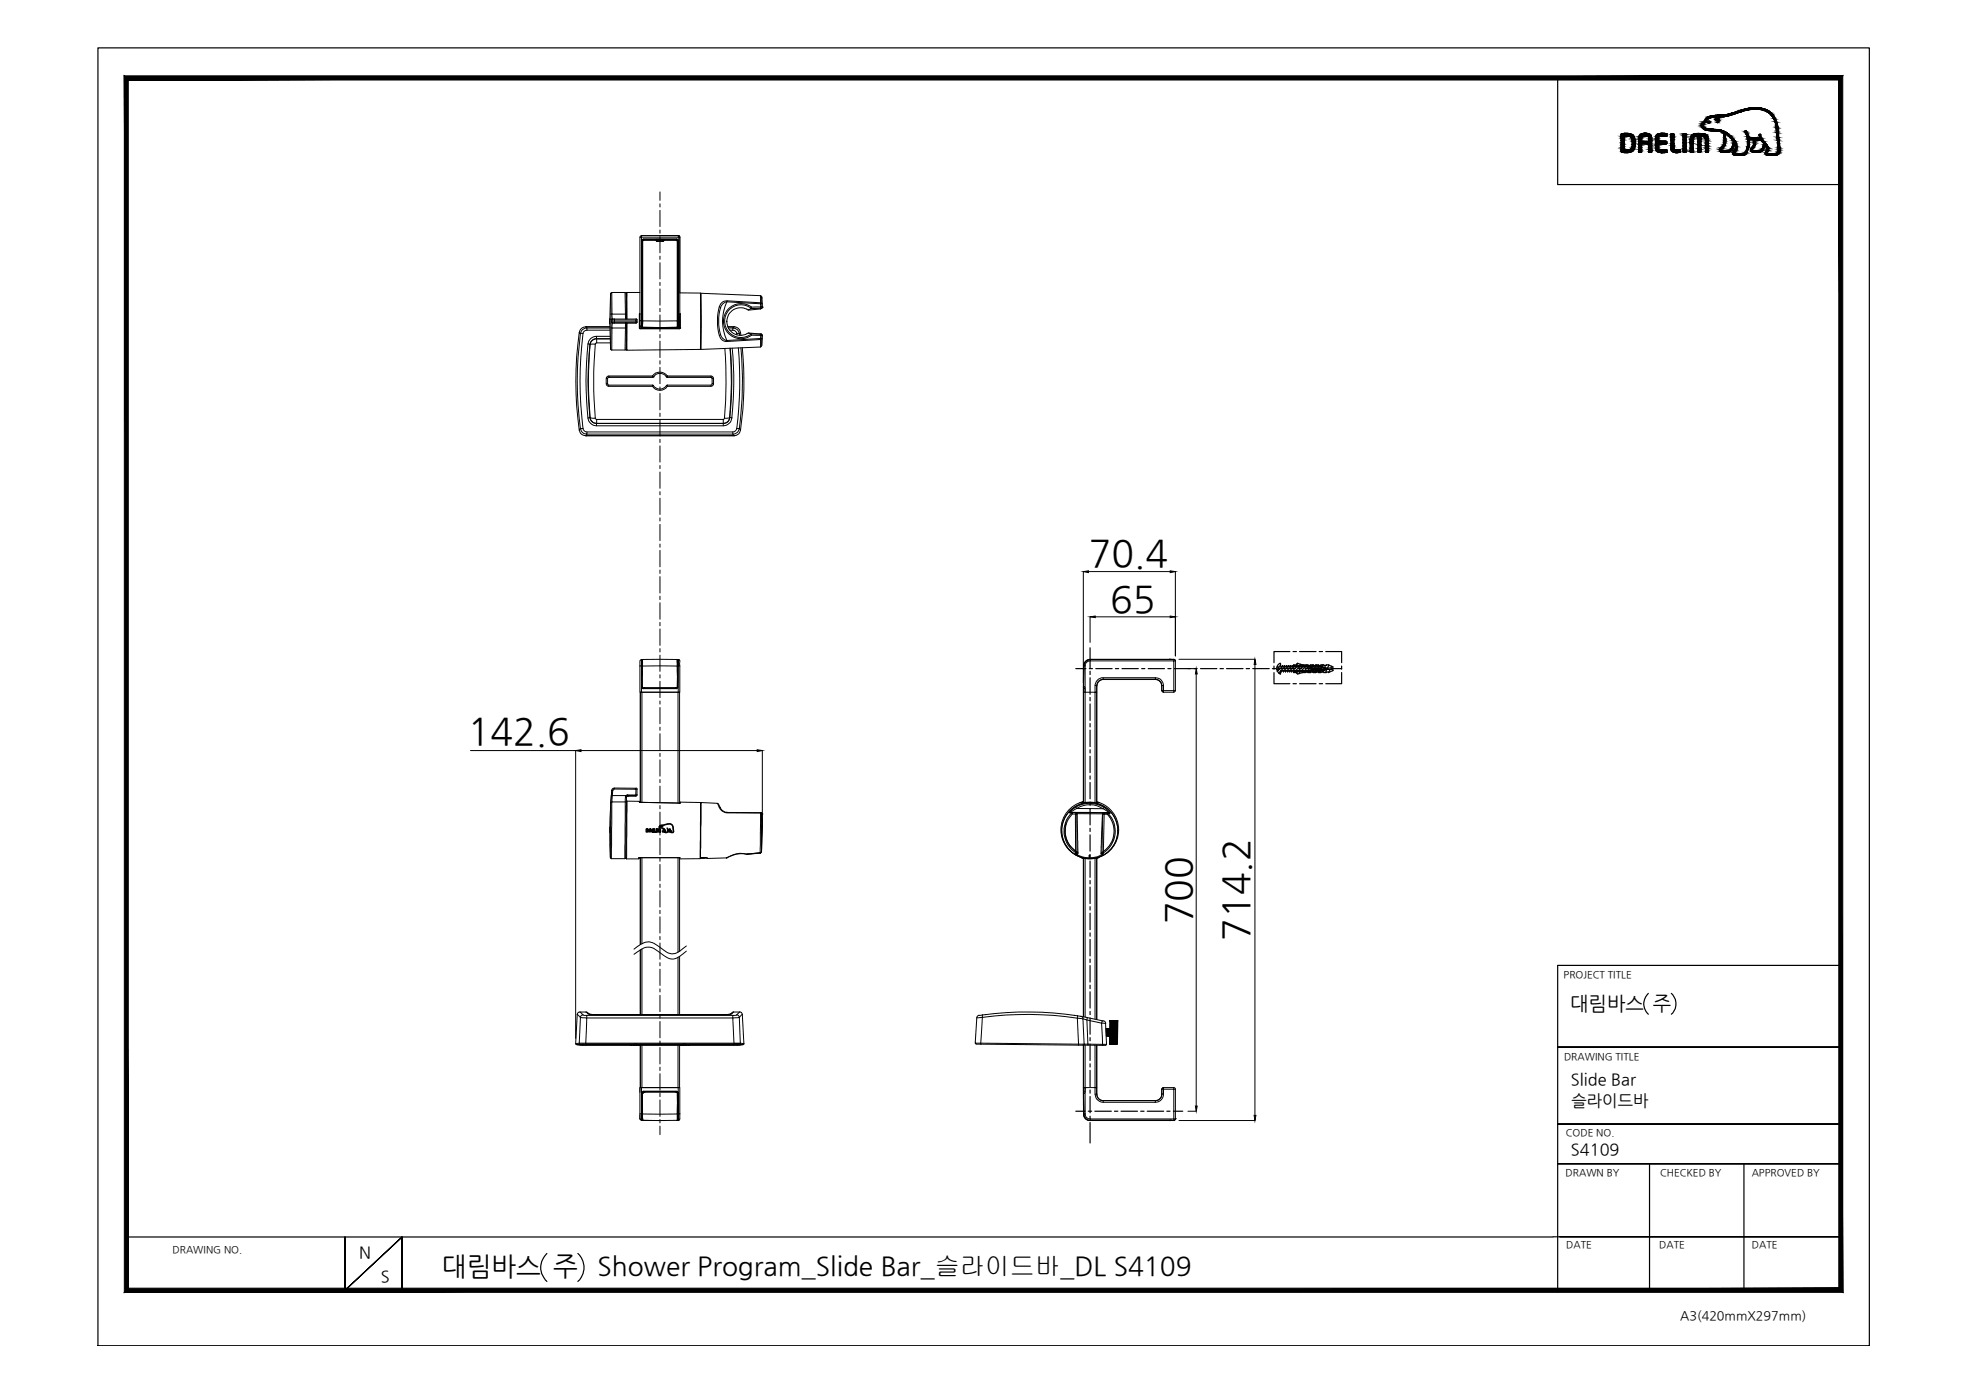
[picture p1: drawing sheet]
<svg xmlns="http://www.w3.org/2000/svg" width="420mm" height="297mm" viewBox="0 0 420 297" stroke-linecap="round" stroke-linejoin="round" font-family="sans-serif">
<defs><g id="words">
<g font-size="8">
<text x="232.4" y="120.7">70.4</text>
<text x="236.9" y="130.6">65</text>
<text x="99.9" y="158.8">142.6</text>
<text x="254.3" y="197.2" transform="rotate(-90 254.3 197.2)">700</text>
<text x="266.5" y="200.7" transform="rotate(-90 266.5 200.7)">714.2</text>
</g>
<g font-size="5.6">
<text x="94.3" y="272.2">대림바스 주</text>
<text x="127.5" y="272.2">Shower Program_Slide Bar_슬라이드바_DL S4109</text>
</g>
<text font-size="4.2" x="335.1" y="215.4">대림바스 주</text>
<g font-size="3.5">
<text x="335.2" y="231.5">Slide Bar</text>
<text x="335.4" y="235.9">슬라이드바</text>
<text x="335.2" y="246.4">S4109</text>
<text x="76.6" y="268.5">N</text>
<text x="81.3" y="273.6">S</text>
</g>
<text font-size="2.7" x="358.5" y="281.6">A3(420mmX297mm)</text>
<g font-size="2.1">
<text x="333.7" y="208.6">PROJECT TITLE</text>
<text x="333.7" y="226.2">DRAWING TITLE</text>
<text x="334.1" y="242.4">CODE NO.</text>
<text x="334.1" y="251">DRAWN BY</text>
<text x="354.2" y="251">CHECKED BY</text>
<text x="373.8" y="251">APPROVED BY</text>
<text x="36.8" y="267.4">DRAWING NO.</text>
<text x="334.2" y="266.4">DATE</text>
<text x="354.1" y="266.4">DATE</text>
<text x="373.8" y="266.4">DATE</text>
</g>
</g></defs>
<!-- layer: 0 -->
<path d="M27.4 274.9l-.9 .9 365.9-.9zM26.5 275.8l365.9-.9 .8 .9zM392.4 17.1v257.8l.8 .9zM393.2 16.2v259.6l-.8-258.7zM27.4 17.1h365l.8-.9zM26.5 16.2h366.7l-365.8 .9zM26.5 16.2l.9 258.7v-257.8zM26.5 16.2l.9 258.7-.9 .9z" fill="#000" stroke="#000" stroke-width=".21"/>
<g fill="none" stroke="#000" stroke-width=".25">
<path d="M20.9 10.2h378v277h-378zM332.4 16.6v22.8h60.4M368.6 32.5h.1M232.6 138.2v4.4M275.2 139h-3.3v2.4M275.9 139h.7M277.3 139h3.5M281.5 139h.7M282.9 139h3.4v2.4M229.6 142.7h2.1M232.4 142.7h.7M232.6 143.2v.7"/>
<path d="M232.6 144.6v3.5M232.6 148.8v.7M232.6 150.2v3.5M232.6 154.4v.7M232.6 155.8v3.5M232.6 160v.7M233.8 142.7h3.5M238 142.7h.7M239.4 142.7h3.5M243.6 142.7h.7M245 142.7h3.5M249.2 142.7h.7"/>
<path d="M250.6 142.7h3.5M254.8 142.7h.7M256.2 142.7h3.5M260.3 142.7h.8M261.7 142.7h3.5M265.9 142.7h.7M267.3 142.7h3.5M271.5 142.7h.7M271.9 143.5v2.4h3.3M271.9 142.1v.7M272.4 142.6h.6v.2h-.6M272.5 142.2l.5 .5-.5 .5"/>
<path d="M272.7 142.6v.2M272.9 142.6v.2M272.9 142.7h3.5M273.1 141.6h.1l.1 .7h.2l.2-.3M273.1 141.5a1.25 1.25 0 0 0-.7 1.2 1.25 1.25 0 0 0 .7 1.1M273.2 142l-.4 .4M273.2 143.2l-.4 .5M273.5 143.4l-.3-.3v.7h-.1M273.5 143.4v-.3h.3l.1 .3M273.5 143.1h.1M273.5 143.1v.3M273.7 142v.3h.3l.1-.3"/>
<path d="M273.7 142v.1M273.7 142.2l-1.1 1.1M273.9 143.4v-.3h.3l.1 .3M273.9 143.2l-.1 .1M274 143.1h.1M274 143.1l-.1 .3M274.1 142v.3h.3M274.1 142v.1M274.2 142.3l-.9 .8M274.3 143.3h.1M274.3 143.4v-.3h.3l.1 .3M274.3 143.3v.1"/>
<path d="M274.4 143.1h.1M274.4 143.1l-.1 .2M274.5 142l.1 .3h.2M274.5 142l-.1 .3M274.8 143.1h.2l.1 .3M274.8 143.1l-.1 .3M274.8 143.1h.1M274.9 142.1l-.9 1M274.9 142l.1 .3h.2l.1-.3M274.9 142l-.1 .3M275.1 143.2h.1M275.2 143.1h.1"/>
<path d="M275.2 143.1h.2l.1 .3M275.2 143.1l-.1 .3M275.3 142v.1M275.3 142l.1 .3M275.4 142.3l-.8 .8M275.5 143.3h.1M275.6 143.3l-.1 .1M275.6 143.1h.1M275.6 143.1h.3M275.6 143.1l-.1 .3M275.6 143.1v.2M275.7 142v.3h-.3"/>
<path d="M275.7 142l.1 .3h.3l.1-.3M275.7 142v.1M275.9 143.1l.1 .3M275.9 145.9h.7M276 143.3v.1M276 143.1h.1M276 143.1h.3l.1 .3M276 143.1v.4h.7v.2M276 142.1h2.3M276 143.1v.3M276 143.3h2.3M276 143.1v.2"/>
<path d="M276.1 142.1l.1 .1M276.2 142.2l-1 .9M276.2 142l.1 .3h.2l.1-.3 .1 .3h.2l.1-.3 .1 .3h.2l.1-.3 .1 .3h.2M276.3 143.2h.1M276.4 143.3v.1M276.4 143.1v.1M276.5 143.1h.1M276.5 143.1h.2l.1 .3M276.5 143.1l-.1 .3M276.5 143.1l-.1 .2M276.7 142.3l-.8 .8M276.7 141.9h-.7v.4l.2-.2"/>
<path d="M276.7 141.9l-.1 .2M276.7 141.7v.2M276.7 143.3l-.1 .2M276.8 143.3h.1M276.8 143.3v.1M276.8 141.6l-.1 .2M276.9 143.1h.1M276.9 143.1h.2M276.9 143.1l-.1 .3M276.9 143.1l-.1 .2M276.9 141.6l1 .3h1.2v.1h.6v-.1l3.3 .1v-.1h.4l1 .4v.8M276.9 141.5l-.1 .2"/>
<path d="M277.1 142.7h.7M277.1 143.1l.1 .3M277.3 143.1h.1M277.3 145.9h3.5M277.3 143.1h.2l.2 .3M277.3 143.1l-.1 .3M277.4 142.2l-.9 .9M277.4 143.3l-.2 .4M277.5 141.7l-.2 .4M277.7 143.4v-.3h.2l.2 .3M277.7 143.1l-.1 .1M277.7 143.1h.1"/>
<path d="M277.7 142.3l.2-.3v.3h.3M277.7 143.1v.3M277.8 142.1l-.1 .2M277.9 142.3l-.8 .8M278.1 143.3h.1M278.1 143.3v.1M278.1 141.9l-.1 .2M278.1 143.3l-.1 .2M278.2 143.1h.1M278.2 143.1l-.1 .2M278.2 142.1v.2M278.3 142.1l1.8 .5h4.2v.2h-4.2l-1.8 .5"/>
<path d="M278.3 142v.3h.3M278.3 142l-.1 .3M278.3 143.1v.2M278.4 143.1h-.3v.3M278.4 143.1l.1 .3v-.3h.3l.1 .3M278.5 143.3v.2h-.6l-1 .3-.1-.1M278.5 142.7h3.5M278.6 143.1h.1M278.6 142.3l.1-.3 .1 .3h.2l.1-.3 .1 .3M278.6 142.2l-.9 .9M278.6 142.2v.1M278.8 141.9l-.2 .3"/>
<path d="M278.8 143.2h.1M278.9 143.2l-.1 .2M278.9 143.4l.1-.3h.2l.1 .3M278.9 143.3v.1M279.2 142.3l-.8 .8M279.3 143.3h.1M279.3 143.4l.1-.3h.2l.1 .3M279.3 143.3v.1M279.4 142l-.1 .3M279.5 142h.1M279.5 142l-.1 .3h-.2M279.5 142l.1 .3h.3v-.3l.1 .3h.2l.2-.3v.3h.3l.1-.3"/>
<path d="M279.6 143l-.2 .5M279.7 142.4l-.7 .7M279.7 143.4l.1-.3h.3v.3M279.8 143.3l-.1 .1M279.9 142.2h.1M280.1 143.2h.1M280.1 143.4l.1-.3h.2l.2 .3M280.1 141.9l-.2 .6M280.2 142.6l-.4 .3M280.2 143.3l-.1 .1M280.4 142.8l-.3 .6M280.6 143.4h.1"/>
<path d="M280.6 143.4l.1-.3h.2l.1 .3M280.6 143.3v.1M280.8 142h.1M280.8 142l.1 .3h.2l.1-.3 .1 .3h.2M280.8 142.6l-.3 .2M280.9 141.9l-.4 .7M281 143.4l.1-.3h.2l.1 .3M281 143.3v.1M281.1 142.8l-.3 .6M281.2 142.2h.1M281.3 143.2h.2M281.4 142.6l-.2 .2"/>
<path d="M281.4 143.3v.1M281.5 142l-.3 .6M281.5 145.9h.7M281.5 142.3l.1-.3 .1 .3M281.5 142.3l1.4 .3M281.6 143.1h-.1l-.1 .3M281.6 142.3h.1M281.7 142.3l.7 .1M281.7 143.1h.2l-.1 .3zM281.8 143.3v.1M281.9 142.3h.1M282.1 142.6l-.6 .9"/>
<path d="M282.1 142.1v.2h-.2zM282.1 143.1h.2M282.1 143.1l.2 .2M282.2 141.9l-.3 .7M282.3 143.2v.1M282.3 143.1v.2M282.3 143v.1M282.4 142.4h.1M282.4 142.4l.4 .1M282.5 142.8l-.3 .6M282.6 142.9l.1 .2M282.6 142.9l-.9 .2"/>
<path d="M282.7 142.6l-.3 .2M282.7 142.7h.7M282.7 142.9v.2M282.7 143.1h.1M282.8 142.6h.1M282.9 142l-.3 .6M282.9 142.6h.1M283 142.6l-.3 .2M283.2 142.8l-.4 .7M283.6 141.9l-.3 .7M283.8 142.8l-.3 .7M284.1 142.7h2.2"/>
<path d="M284.2 142.2l-.2 .4M284.4 143.1h.1M284.4 143.1l-1 .4v-.1h-.4v.1h-.5v-.1l-3.4 .1v-.1h-.6M286.3 143.5v2.4h-3.4M286.3 142.1v.7M137.9 176.9a.34 .34 0 0 1 .5 .3 .34 .34 0 0 1-.5 .3zM138 177l.3 .1-.2 .4zM138.5 176.9l.5 .2-.1 .5-.1-.4h-.2l-.1 .4zM138.6 177h.2v.1h-.2zM139.3 177.6h.1zM139.5 177.6h.1M139.5 177.2h-.3v.2h.3v.2"/>
<path d="M139.5 177.2h.1M139.5 176.9l-.3 .2 .3 .1M139.5 176.9h.1M139.5 176.9l-.4 .2v.4l.4 .1M139.6 176.9h.1v.5h.2v.2l-.3-.2zM139.8 177.6h.1M139.9 177.5h.1M140.1 176.9h.1M140.1 176.9v.7l.1-.7M140.2 176.9h.1M140.4 176.9l.6 .1-.1 .6-.2-.6v.5h-.1v-.5l-.2 .1-.1 .5zM140.7 176.3h.1"/>
<path d="M140.8 176.3h.1M140.8 176.3l.2 .1zM140.9 176.1l1.1-.2a1.06 1.06 0 0 1 1.2-.1 1.06 1.06 0 0 1 .5 1.2v.5l-.1 .2-.4-.1v-.3l-.3 .3-.3-.1 .1-.4-.2-.1-.2 .7-.5-.1 .1-.4-.1 .3h-.5a.56 .56 0 0 0 0-.8l-.7-.2zM140.9 176.2l1.1-.2a1.01 1.01 0 0 1 1.5 .3l.1 1.3h-.4l.1-.3-.3-.5-.1 .2h-.3l-.2-.3v.9h-.4a.76 .76 0 0 0-.2-.8 .76 .76 0 0 0-.8-.2l-.3-.1zM141.2 176.2h.1M141.2 176.2l.1 .2M141.2 176.2h.1v.2M141.3 176.4h.1M141.5 176.8l.4 .3-.2 .4-.3-.1 .2-.3zM142.7 177.1l.4 .1-.1 .2h-.4zM232.6 161.4v3.5M232.6 165.6v.7"/>
<path d="M232.6 167v3.4M232.6 171.2v.6M232.6 172.6v3.4M232.6 176.8v.6M232.6 178.2v3.4M232.6 182.3v.7M232.6 183.7v3.5M232.6 187.9v.7M232.6 189.3v3.5M232.6 193.5v.7M232.6 194.9v3.5M232.6 199.1v.7"/>
<path d="M232.6 200.5v3.5M232.6 204.7v.7M232.6 206.1v3.5M232.6 210.2v.8M232.6 211.6v3.5M232.6 215.8v.7M232.6 217.2v3.5M351.7 212a3 3 0 0 0 0 4.4M356.6 212a3 3 0 0 1 0 4.4M392.8 206h-60.4v69.7M229.6 237.1h1.9M232.2 237.1h.7"/>
<path d="M232.6 221.4v.7M232.6 222.8v3.5M232.6 227v.7M232.6 228.4v3.5M232.6 232.6v.7M232.6 234v3.5M232.6 238.2v.7M232.6 239.5v4.4M233.6 237.1h3.5M237.8 237.1h.7M239.2 237.1h3.5M243.4 237.1h.7"/>
<path d="M244.8 237.1h3.5M249 237.1h.7M250.4 237.1h2M332.4 223.4h60.4h-60.4M332.4 239.9h60.4h-60.4M332.4 248.3h60.4h-60.4M352 248.3v27M372.1 248.3v27M27 264h304.4M73.6 264v11.4l12.2-11.4-12.2 11.4zM85.8 275.4v-11.4v11.4M116.7 267.5a4 4 0 0 0 0 5.9"/>
<path d="M123.3 267.5a4 4 0 0 1 0 5.9M331.4 263.9h61.4h-59.9M341 275.3h51.8"/>
</g>
<g fill="none" stroke="#000" stroke-width=".21">
<path d="M136.9 50.3h7.8M136.9 50.6v17.8v-17l.4-.4M136.9 50.6h-.3v17.8M136.9 50.3l-.3 .3M136.9 50.6h7.8M136.9 50.2v.4M137 51.4v17zM137.1 51.4v17.7M137.1 51.4l-.1 17M137.3 51.1l-.4 .3M137.3 51.1h.1M137.3 51v.1"/>
<path d="M137.3 51h7.1M137.3 51.1h7.1M137.3 51.3l-.2 .1v18.5M137.3 51.2l-.2 .2M137.3 51.2h2.7M137.3 51.2h-.1l-.1 .2M137.4 51.2h2.7M137.4 51.1h6.9M137.4 51.1v.1M137.4 51.2h.1M137.5 51.2h-.1M140 51.4h.2"/>
<path d="M140 51.2h.1M140 51.2l.1 .1M140.1 51.4l-.1-.1 .2 .2M140.1 51.2h4.2l-2.8 .1M140.1 51.4h.1M140.1 51.2v.2M140.2 51.3v.1M140.2 51.4h.1M140.2 51.4h1.2M140.2 51.5h1.3M140.2 51.5v-.1h1.3v.1M140.6 51.1l-.6 .1"/>
<path d="M140.8 41v1.8M140.8 43.5v.7M140.8 44.9v3.5M140.8 49.1v.7M140.8 50.5v3.4M140.8 54.7v.6M140.8 56.1v3.4M140.8 50.3h3.9M141 51.1h.6M141 51.1h-1.1l.1 .1M141.5 51.3l.1 .1-.2 .1M141.5 51.4h.1"/>
<path d="M141.5 51.3v.1M141.5 51.3l-.1 .1M141.6 51.2h.1M141.6 51.4h-.2M141.6 51.2h2.8l.1 .2M141.6 51.1h.2h-1.1M144.2 51.2h.1M144.2 51.1l.1 .1M144.3 51.3l.2 .1v17.1l.1-.1M144.3 51.2l.3 .2M144.3 51.1l.4 .3M144.4 51.1l.2 .3"/>
<path d="M144.6 51.4v17.7M144.6 51.4v17M144.6 51.4v17.1M144.7 50.3l.4 .3M144.7 50.3h.1M144.7 50.6v17.8v-17l-.4-.4M144.7 50.6h.4v17.8M144.8 50.2v.4M145.1 50.6v11.9h4.4v12.1l-15.7 .1M123.9 71.2a76.2 76.2 0 0 0 0 20.3M123.9 71.2l-.3-.2a75.7 75.7 0 0 0 0 20.8l.3-.3M124.4 71.2h-.5"/>
<path d="M125 69.7h.1M125 69.7h5.1M125.3 70.5a.89 .89 0 0 0-.9 .7 78.2 78.2 0 0 0 .1 20.5l.5 .4 .3 .1h31.1a.89 .89 0 0 0 .8-.7M125.3 70.5v-.5l-.6 .1-.6 .4-.2 .7M125.3 70.5h4.9M125.5 73.4l.4 .1M125.9 73.5a72.3 72.3 0 0 0 0 15.6M125.9 73.5a96.8 96.8 0 0 0 0 15.6M127.3 71.8l-1 .3a1.86 1.86 0 0 0-.8 1.3 67.3 67.3 0 0 0 .1 16.4l.7 .8 1 .3h27l1-.3a1.59 1.59 0 0 0 .9-1.4 73 73 0 0 0 0-14.9M127.3 71.8v.5l-.9 .3-.4 .4-.1 .5M127.3 71.8h2.9M127.3 73.2h2.9"/>
<path d="M130.1 70h-4.8l-.2-.1a1.22 1.22 0 0 0-1.5 1.1M130.2 68v.6M130.2 72.3h-3.1l-.9 .6-.3 .6 1.1-.1a92.7 92.7 0 0 0 0 15.9l-1.1-.2 .3 .7a1.25 1.25 0 0 0 1.1 .6h27M130.2 72.3h-2.9v.9l-.3 .2M130.2 68.2l-.1-.2v1.1v-.5M130.3 62.6h.1M130.3 74.6l.2 .1M130.3 62.6l.2-.2h2.9l.1 4.6M130.4 67.1l-.1-4.4a103.8 103.8 0 0 0 0 11.8l.1-4.6M130.4 67.1l.1 1.2v-.2h.3M130.4 69.9l.2 .1M130.5 68.7l.3 .2h-.1"/>
<path d="M130.5 68.3h.6v.4h-.6zM130.5 62.4l.1 4.6M130.6 67l.1 1.1M130.6 70h2.9M130.6 67h2.9M130.6 70l-.1 4.7M130.6 67h-.2M130.7 68.9l-.2-.2-.1 1.2M130.8 68.1h4.9l.3 .2M130.8 68l-.3 .3M131.1 68.1v.2h4.6v.4M131.1 68.7v.2"/>
<path d="M131.1 68.7h4.6M133.4 62.4l.2 .2M133.5 70l-.1 4.7M133.5 67v1.1M133.5 67h.2M133.6 74.6l-.2 .1h-2.9M133.6 68.9h-2.9l-.1 1.1M133.6 68.9l-.1 .1v1M133.6 68.9h-.1M133.6 74.6l.2 .1M133.6 74.6h.1M133.6 62.7l.1 5.4"/>
<path d="M133.6 62.5l.1 5.1M133.7 69.4l-.1 5.2M133.7 68.9v1M133.7 69.9l-.1 4.6M133.7 69.9l-.2 .1M133.7 62.4v.9M133.8 62.4h.1M133.8 62.4h2.8M133.8 62.4v5.7M133.8 68.9v5.8M135.7 68.9h-4.9M135.7 68.9h-2.1"/>
<path d="M135.7 68.3h.2v.4h-.2M135.7 68.1v.2M135.7 68.6v.3M135.8 68.8h.1M136 68.7l-.3 .2M136.4 67h.1M136.5 70h-.1M136.6 66.9l-.2 .1M136.6 67l-.1 3M136.6 70.1v.1M136.6 69.5l.3 .3M136.8 69.9v.2"/>
<path d="M136.9 68.4v1.4zM136.9 69.9h.2M136.9 69.8v.1M136.9 69.8l.2 .1M136.9 69.7h.2M137 68.9v1.2M137 69.9h7.3M137 68.4v1.1M137 69.7v-1.3h-.4v1.1v.3l.3 .1M137 69.7v.1M137 69.6v.1M137.1 69.8h-.1"/>
<path d="M137.1 69.8h.1M137.1 69.8v.1M137.1 68.5h7.4v1.2a40.6 40.6 0 0 1-7.4 0zM139.6 69.9h2.4M140.8 60.3v.6M140.8 61.7v3.4M140.8 65.8v.7M140.8 67.2v3.5M140.8 71.4v.7M140.8 72.8v3.5M140.8 77v.7M140.8 78.4v3.5"/>
<path d="M144.6 69.8v.1M144.6 69.9h.1M144.6 69.8l-7.5 .1M144.6 68.5v1.3M144.6 68.4l.1 1.4zM144.6 69.6h.1M144.7 68.4v1.1M144.7 69.8l-.1 .1M144.7 69.8v.1M145 70.1v.1M145 69.8v.3l-8.5-.1M145 67.4v2.1"/>
<path d="M145.1 69.5l-.2 .2h-.2M145.1 69.6v.3M145.1 68.3v1.2M145.1 66.9v3.1l-.1 .2-8.5-.1-.1-3.1M145.1 70h.1M145.1 70l-.1 .1zM145.1 69.5v-1.1h-.4v1.4M145.1 69.5l-.1 .3-.3 .1M145.1 67v.1M145.1 67v3M145.2 67l-.1 .1M149.5 62.6v11.9"/>
<path d="M153.5 65.5l.2 .1a12 12 0 0 0 0 5.9l-.2 .1M153.7 71.3a1.71 1.71 0 0 0 1.4 1.4M154.7 74.4a93.8 93.8 0 0 1-.1 14.9M155.1 68.6h.1M155.1 68.6a2.99 2.99 0 0 0 4.7 2.5l.5 .2M155.1 64.4a1.64 1.64 0 0 0-1.4 1.3M155.1 64.4a9.6 9.6 0 0 0 0 8.3M155.1 64.4l7.2 .4v.7h-2M155.1 72.6l.1 .2M155.2 64.2l-.1 .2M155.3 69.7h1.3M155.4 70h1a.86 .86 0 0 1 1.3 .3l.3 .7"/>
<path d="M155.7 70.5h.7M155.8 74.3a87.9 87.9 0 0 1-.1 14.8M155.8 74.3a72.2 72.2 0 0 1-.1 14.8M156.4 70.5a.89 .89 0 0 1 .8 .7M156.4 70.5v-.5l.5 .1 .6 .4 .3 .7M156.6 69.7h.1M157.2 71.2l.1 .3M157.2 71.2h.6M157.6 74.2a79.9 79.9 0 0 1-.4 17.3M157.8 71.2v.4M158 71l-.2 .2M158 71l.1 .6"/>
<path d="M158.1 74.2a79.9 79.9 0 0 1-.3 17.3M158.4 74.2a73.6 73.6 0 0 1-.4 17.6M159.7 71l2.7 .3h-2.1M160.3 65.8l-.6 .4a2.93 2.93 0 0 0-4.6 2.4M160.3 71.3v.2M160.3 65.8a3.5 3.5 0 0 0-4.7 .4 3.5 3.5 0 0 0 0 4.7 3.5 3.5 0 0 0 4.7 .4M160.3 65.5v.3M160.3 71.5l2 .1v.6l-7.2 .5M160.4 65.5a3.7 3.7 0 0 0-5 .5 3.7 3.7 0 0 0 0 5.1 3.7 3.7 0 0 0 5 .4M162.2 65.9h.1M162.2 63.1l-12.7-.5v12l12.7-.5 .3-.3M162.2 63.1l.3 .1v.2"/>
<path d="M162.2 63.1l.1 1.5-7.2-.4a1.85 1.85 0 0 0-1.8 2 10.2 10.2 0 0 0 .5 6.1l1 .6 7.5-.5M162.3 72.4l-.1 1.6M162.3 72.2v.2M162.3 72.2l.3 .1M162.3 64.8v-.2l.3 .2M162.3 71.3v.2l.3 .1M162.3 65.8h-2M162.3 65.8h.1l-.2 .1-2.5 .3M162.4 71.3l.2 .2M162.4 65.8l.2-.3h-.3v.3M162.5 71.3l.2 .3M162.5 63.6v-.2l.2 2.1"/>
<path d="M162.5 63.6l.2 1.9M162.5 63.5v.1M162.6 64.8h-.3M162.6 72.2l-.3 .2M162.7 65.5l-.1 .3-.3 .1M162.7 71.6l-.2 2.1M162.7 65.5h.1M162.7 71.6l-.2 2.2M123.6 91.8a1.39 1.39 0 0 0 1.4 1.2l.3-.4h31.1l.2 .4a1.39 1.39 0 0 0 1.4-1.2M123.9 91.5l.2 .6 .4 .4 .8 .1v-.4M124.5 91.4h-.6M125 93h.1"/>
<path d="M125 93h31.6M125.9 89.1l.5 .9 .9 .4v.5M125.9 89.1l-.4 .1M127 89.3l.3 .2v.9M127.3 89.5h27M129.4 81.8l.3 .1M129.5 80.4l.4-.2h9.3a1.91 1.91 0 0 1 3.2 0h9.3l.4 .2 .2 .4-.1 1.3-.5 .3h-9.3a1.91 1.91 0 0 1-3.2 0h-9.5l-.3-.5v-1.1zM129.7 80.7h-.3M129.9 80.2v.3l-.2 .2v1.3l.2 .2v.2M129.9 80.5h.1M129.9 82.2h9.3M139.2 82.2v.2"/>
<path d="M139.2 82.2l.3 .1M139.4 80.4a1.67 1.67 0 0 1 2.8 0M139.4 80.4h.1M139.5 82.3l-.3 .2M139.5 80.4l-.3 .1h-9.3M139.5 80.4l-.2-.2-.1 .3h-9.3M140.8 82.6v.7M140.8 84v3.5M140.8 88.2v.7M140.8 89.5v3.5M140.8 93.7v.7M140.8 95.1v3.5"/>
<path d="M140.8 99.3v.7M142.2 80.4h.1M142.2 80.4l.2 .1M142.2 82.3l.2 .2M142.4 80.2v.3h9.3M142.4 80.5h9.3M142.4 82.2a1.99 1.99 0 0 1-2.7 .4l-.3-.3M142.4 80.2l-.2 .2M151.7 80.2l.3 .6M151.7 80.5l.3 .3M151.7 82.2h-9.3v.2M152 80.8v1.2l-.3 .2v.2"/>
<path d="M152 80.7h.3M152.3 81.8l-.3 .1M154.6 89.3l-.3 .2v.9M155.7 89.1l-.4 .9-1 .4M155.7 89.1l-1.1 .2M155.7 89.1h.1M155.7 89.1l-.4 .9-1 .4v.5M155.8 89.1l.4 .1M156.6 93h.1M157.2 91.4h.6M157.8 91.5l.2 .3M157.8 91.5l-.3 .6-.6 .5h-.5v-.4"/>
<path d="M140.8 100.7v3.5M140.8 104.9v.7M140.8 106.3v3.5M140.8 110.5v.7M140.8 111.9v3.5M140.8 116.1v.7M140.8 117.4v3.6M140.8 121.6v.8M140.8 123v3.5M140.8 127.2v.7M140.8 128.6v3.5M140.8 132.8v.7"/>
<path d="M140.8 134.2v3.5M140.8 138.4v.7M140.8 139.8v3.5M136.6 141v6.7h.3h-.3v23.5M136.9 140.7v1.4zM136.9 140.7h.4M136.9 140.7l-.3 .3M136.9 140.7l.1 .1M137 146.6h.1M137 140.8v1.3M137 142.1v4.5l.3 .3M137 142.1h.1"/>
<path d="M137 140.8h.1M137 141h.1M137 142.1h-.4M137 142.1l.1 2.1M137.1 142.1h7.4v4.5l-.2 .2-7.2-.1zM137.1 142.1v-1.4h3.7h3.7v1.4M137.1 140.7v.1M137.3 146.9v.1M137.4 146.8h.1M140.8 144v.7M140.8 145.4v3.5M140.8 149.6v.7"/>
<path d="M140.8 151v3.4M140.8 155.2v.6M140.8 156.6v3.4M144.2 146.8h.1M144.2 146.8l-6.8 .1M144.2 146.8v.1M144.3 146.8h-.1M144.3 146.9v.1M144.3 140.7h.4M144.5 140.7l.1 .1M144.6 142.1v-1.3v1.3M144.6 146.6l-.2 .3h-7.1"/>
<path d="M144.6 142.1h.1M144.6 142.1v2.1M144.6 141h.1M144.6 142.1h-.1M144.6 146.6h.1M144.6 142.1v4.5M144.6 142.1h.4M144.7 142.1v-1.4v1.4M144.7 147.7v23.6M144.7 142.1v5.6M144.7 142.1l-.1 4.6-.2 .3h-7.3l-.2-.4v-3.5v-1v5.6h7.8M144.7 140.7h.1"/>
<path d="M144.7 140.7v.1M144.8 140.7l.3 .3M145.1 141v6.7h-.4M231.2 147h.1M231.2 146.5h.1M231.2 147v24.3M231.2 146.6h.1M231.2 147.7v23.6M231.2 146.9h.1M231.3 142.6l-.1 3.9M231.3 142.1l-.1 2.1M231.3 142.1l-.1 4.7v-.3"/>
<path d="M231.3 142.1l-.1 4.9M231.3 142.1l-.1 5.6M231.5 146.7v1M231.5 147.7h2.2M231.5 147.7v23.6M231.6 142l-.1 5.7h-.3M232.6 140.7a1.38 1.38 0 0 0-1.3 1.4M232.6 141v-.3l-.9 .5-.4 .4v.5h.2a1.04 1.04 0 0 1 1.1-1.1h17.9v6.4h-2.2a2.17 2.17 0 0 0-1.1-2.6l-.7-.2h-11.1a1.73 1.73 0 0 0-1.7 1.7v1.4M233.7 147.7h.3v23.6M233.7 147.7v23.6M233.7 146.3h.3M234 146.3v25a6.6 6.6 0 0 0-2.9 0"/>
<path d="M234 146.3v1.4h-.3M235.4 144.9a1.45 1.45 0 0 0-1.4 1.4M235.4 144.9l11.1 .1M235.4 144.6v.3M235.5 145a1.38 1.38 0 0 0-1.4 1.4M246.5 145a1.38 1.38 0 0 1 1.4 1.4M246.5 144.6v.3a1.45 1.45 0 0 1 1.4 1.4M247.9 146.3v1.1v-1M247.9 146.3v.1M248 146.3h.3M248.2 147.7h.1M248.3 147.4v.3h2.2v-.3"/>
<path d="M248.3 147.3l-.4 .1 .3 .3M249.5 140.7h-16.9h17.9M249.5 140.7h.1M249.5 140.7h.3h-.2M249.6 140.7h.1M249.7 140.7h.1M249.9 140.7h.1M250 140.7h.5v.3l.3 .1v6.3h-.3M250 140.7h-17.4l-.9 .5-.4 .9M250.1 140.7h-.1M250.5 140.7l.3 .3M250.8 147.4l-.3 .3"/>
<path d="M250.8 141v.1M130.1 176.5v1.1M130.1 177.6l.1 5.4M130.3 171.3l-.1 11.7M130.5 169.7l-.2 1.6M130.5 168.7h.1M130.6 171.1l-.3 .2M130.6 171.1l-.1 12.1M130.6 171.1l.1-1.3h2.9l-.1 .1-.1 1.2M130.6 171.1h2.8M130.6 168.7l-.1 1M130.8 168.7l.2-.3h4.7v1.2"/>
<path d="M130.8 168.6l-.1 1.1h-.3M130.8 168.7h-.3v.8l-.4 7M131.1 168.4v-.2a.51 .51 0 0 0-.6 .5M131.1 168.2h4.6v.2M133.4 171.1l-.1 12.1M133.4 171.1l.3 .2M133.5 170l.2 .1M133.6 169.8l.2 .1M133.7 171.1l-.2 12M133.8 171l-.1 12.3M133.8 171h-.1M133.8 171h2.6"/>
<path d="M133.9 169.9h.1M134 169.9a1.31 1.31 0 0 0-.3 1.3l-.2 11.8M134 169.8l-.3 .1M134 169.6l-.4 .2M134 169.6h1.7v.3h-1.8zM135.7 169.6h.2M135.7 168.4h.3M135.7 168.2l.3 .2M135.9 168.4l-.1 1.4-1.9 .1M136.4 171l.2 .2 8.2 .2 .3-.1v-.1M136.4 171l.1 .3M136.4 171.1l.1 .1"/>
<path d="M136.5 171.2l8.5 .2M136.6 171.2h.1M137 171.2v-23.5h8v23.7M140.8 160.8v.6M140.8 162.2v3.4M140.8 166.3v.7M140.8 167.7v3.5M140.8 171.9v.7M140.8 173.3v3.5M140.8 177.5v.7M140.8 178.9v3.5M145 171.4h.1"/>
<path d="M145.1 171.3v.1M145.1 171.3l-.1 .1M145.1 171.2l4.4 .1v3.3l-.1 8.6-4.3 .1M145.2 171.2h-.1M145.2 171.3h-.1M149.6 171.3l-.1 11.8a1.68 1.68 0 0 1 1.4 .1l4.2-.1M149.6 171.3l-.1 11.9M149.6 171.3l3.5 .1M153.1 171.4a2.64 2.64 0 0 0 2 2.1h7.2l-.1 8.5-2.9 .3a5.9 5.9 0 0 0-4.2 .8M153.1 171.4l.2 .1a2.37 2.37 0 0 0 1.8 1.8M153.5 172.2l.2 .2M155.1 173.4h7.2l.3 .3"/>
<path d="M155.1 173.3v.1M162.3 173.5l.2 .2M162.3 173.4h.1M162.3 173.4v.1M162.4 173.4l.2 .3M162.6 173.7h.1M227.4 175.9h.1M227.4 175.9a5.3 5.3 0 0 0 2.6 6M228.4 173.3l-.2 .1M228.6 173.5a5.5 5.5 0 0 0 1 8.5l-.1-.4a5.2 5.2 0 0 1-.7-7.9h.7v7.9l.3 .3v-8.2l.2 8.4-.2-.2-.2 .1M228.6 173.5h-.4a5.6 5.6 0 0 1 8.7 0l-.4 .1a5.5 5.5 0 0 1-1.1 8.4v-.3a5.2 5.2 0 0 0 .9-7.9h-.7M228.8 173.4h.8l.2 .3h5.5"/>
<path d="M228.8 173.4h-.4h8.3l-1.2 .1-.2 .3M228.9 173.4l-.2 .1M229 173.3l.6 .1M229.5 173.4v.3h.3l-.3-.3M229.5 172.3l.2 .2M229.7 172.5a5.2 5.2 0 0 1 5.7 .1M230.9 171.4h.1M230.9 171.2l.1 .1M231 171.3l-.1 .1M231 171.3h.1M231.1 171.2l-.2 .2M231.1 171.2l-.1 .1"/>
<path d="M231.1 171.1h.1M231.1 171.2h.1M231.2 171.1l-.8 .2M231.2 171.3h-.1M231.2 171.1a6.2 6.2 0 0 0-4.8 6 6.2 6.2 0 0 0 4.8 6v33.9M234 171.2l.2 .1M234 171.1l.6 .2M234 171.3h.1M234.1 171.1a6.2 6.2 0 0 1 4.6 6 6.2 6.2 0 0 1-4.6 5.9M234.2 171.3h.1M234.3 171.3h-.1M235.3 173.8l-.4 8.3 .2-.2"/>
<path d="M235.3 173.8l-.2 8.1M235.4 172.6l1.3 .8M235.4 172.6l-5.7-.1-1.3 .9M235.5 173.5h.7zM235.6 172.3l-.2 .2M235.6 173.8h-.3M235.6 173.7v-.2l-.3 .2M235.6 173.8l-.2 7.9-.3 .2M236.3 173.5h.2l-.2 .2zM236.3 173.5l-7.5-.1h.2h-.2v.3l-.1-.2M236.7 173.4l.2 .1M130.2 183.1l.3 .1h2.8l.2-.1"/>
<path d="M133.6 183.2l.1 .1M133.7 183.3h2.6M136.3 183.1h.3M136.4 183h-.1M136.4 183.2l-.1-.1 .2-.1h8.5l.1 .2M136.5 183h.1M136.5 183l8.6 .1M136.5 183v.1M136.5 183l-.1 .1M136.6 183v18.6M137 183v18.4M140.8 183.1v.7"/>
<path d="M140.8 184.5v3.5M140.8 188.7v.7M140.8 190v3.6M140.8 194.2v.8M140.8 195.6v3.5M140.8 199.8v.7M144.7 183v20.2M144.9 183h.1M145 183.2v19.8M149.5 183.1h.8zM149.5 183v.1M150.1 183h.1"/>
<path d="M150.1 183l.8 .1M150.1 183l-.6 .1M150.3 183.1h.1M150.8 183.1h-1.3M150.9 183.1h.1M159.3 182.3a6.6 6.6 0 0 0-4.2 .8M159.3 182.3h.2M159.6 182.3h-.3M162.2 182h.1M162.2 182l-2.7 .3M162.5 181.6l.2-4-.2-3.9v7.9l-.3 .4M162.5 181.6l-.3 .4"/>
<path d="M162.5 181.7l-.3 .3-2.7 .3M162.5 181.7v.1M229.6 182l.3 .3-.4-.2a4.2 4.2 0 0 0 3 1M230 182.1l-.1 .2M230.8 183a6.1 6.1 0 0 0 3.3 .1l-.1 34.5M230.8 183l.2 .1M230.8 183h.1M231 183.1l.9 .1M231 183.1h.2v33.9M231 183.1h.1M231 183a6 6 0 0 1-3.3-9.2 6 6 0 0 1 9.8 .1 6 6 0 0 1-3.5 9.2M231.5 183.2v33.9"/>
<path d="M231.9 183.2h1.2M231.9 183.2h1.1M232.4 183.1l.1-.6v.6M232.4 182.5h.2M233 183.2l1-.1v34.4M233.7 183.1v34.4M234.1 183.1h.1M234.9 182.1l.2 .2M235.1 181.9l.3 .1M235.4 182l-.3 .3 .3-.1a4.6 4.6 0 0 1-2.9 .9M123.2 216.4l-.4 6.3M123.8 216l.6 .6 .8 .1v.5h31.2v-.5l.8-.1 .6-.6"/>
<path d="M123.8 216a.47 .47 0 0 0-.6 .5l.7 .6M123.8 216h1.2M124.4 216.5l-.3 .1-.2 .5M125 216l.5 .3M125 216l.8 .5M125.2 216.7h31.2M125.5 216.3l.3 .1M125.7 216.4l.9 .1h27.7M127.3 216.5h.1M136.6 202.7v13.8M137 202.5v14M140.8 201.2v3.5"/>
<path d="M140.8 205.4v.7M140.8 206.8v3.5M140.8 211v.7M140.8 212.4v3.5M140.8 216.6v.7M140.8 218v3.5M144.7 204.3v12.2M145 204.1v12.4M146.5 203l-.8 .6a2.85 2.85 0 0 1-3.1 .9l-1.6-1.1a4.2 4.2 0 0 0-2.5-1.3 3.2 3.2 0 0 0-2.5 1l-.7 .5M146.5 201.9l-.8 .5a2.75 2.75 0 0 1-4.1 .3l-1.4-1a2.69 2.69 0 0 0-3.5-.2l-1.4 1M154.3 216.5h.1M155.9 216.4l-1.6 .1"/>
<path d="M156.2 216.3l-.3 .1M156.5 216l-.3 .3-1.2 .2h-28.4l-1.1-.2M156.5 216l-.7 .5M156.5 216h1.3M157.2 216.5l.3 .1 .3 .5M157.8 216a.46 .46 0 0 1 .6 .5l-.6 .6M158.4 216.4l.3 6.3M208.9 216.7a71.5 71.5 0 0 1 21 .1M208.9 216.6l-.4 .3-.1 .3M209.6 217.1l-1.2 .1-.3 5.4h1.2M209.7 216.6v.5M210.3 216.5h.1"/>
<path d="M229.2 216.7h.1M229.9 216.8l2.1 .3-.1 .5 3.2 .7a.35 .35 0 0 1 0-.3 .35 .35 0 0 1 .4-.1M229.9 216.7v.6l1.2 .1 .2 5.4M230.6 216.9l.3 .1 .2 .4M231.1 217.4l.8 .2 .2 5.2M232 217.1l3.2 .7M235.5 217.8l.5 .6M236 219.5l.1 1.6M236 219.5h.1M236.1 219.5v1.6M236.1 219.5v.1M236.1 219.6l.1 1.4"/>
<path d="M236.1 219.6h.1M236.2 219.6v1.4M236.2 219.5v1.6M236.2 219.5v.1M236.2 219.5h.1M236.2 219.5l.1 1.6M236.2 219.5l.1 .1M236.3 219.6v1.4M236.3 219.6h.1M236.3 219.6l.1 1.4M236.4 219.5l.1 1.6M236.4 219.5l-.1 .1"/>
<path d="M236.4 219.5h.1M236.4 219.5l.1 .1M236.5 219.6v1.4M236.5 219.6h.1M236.5 219.6l.1 1.4M236.5 219.5l.1 1.6M236.5 219.5v.1M236.5 219.5h.1M236.6 219.5l.1 1.6M236.6 219.5v.1M236.6 219.6l.1 1.4M236.6 219.6h.1"/>
<path d="M236.7 219.6v1.4M236.7 219.5l.1 1.6M236.7 219.5v.1M236.7 219.5h.1M236.8 219.3h.1M236.8 217.9v4.7M236.9 219.9l1.5 .1M236.9 219.7l1.5 .1M236.9 219.6h1.5M236.9 219.4h1.5M236.9 219.2h1.5M236.9 219h1.5"/>
<path d="M236.9 218.9h1.5M236.9 218.7h1.5M236.9 218.5l1.5 .1M236.9 217.8l-.1 .1M236.9 220h1.4M237 217.8h.1M237 217.8l-.1 4.5-.1 .5h1.5h-1.4M237 217.8h1.4M237 219.9h1.3M237 219.8h1.4M237 219.7h1.4M237 219.5l1.4 .1"/>
<path d="M237 219.4h1.4M237 219.2h1.4M237 219h1.4M237 218.8h1.4M237 218.7l1.4 .1M237 218.7h1.4M237 218.5l1.4 .1M237 218.4l1.4 .1M237 218.4h1.4M237 218.3h1.4M237 218.2l1.4 .1M237 218.2h1.4"/>
<path d="M237 217.9h1.4M238.4 217.8v2l-.1 .1 .1 2.3-.1 .6 .1-.1 .1-4.9M238.4 217.8h.1M238.4 218.1l-1.4 .1M238.4 218h-1.4h1.4M122.8 222.7l.2 .2M123.6 222.6l-.7 .1M123.6 222.6h1.4v.2M123.6 222.6l.3-5.5 1.3 .1-.2 5.4h31.6l-.2-5.4 1.4-.1 .2 5.5M123.6 222.6l.2 .2M123.8 222.8h1.2M123.8 222.8l-.8 .1 2 .1"/>
<path d="M124.4 222.8l-.1 .2M125 222.8h.1M125 223h9.5M125 222.8h31.6M125 222.8v.2M134.5 223h.1M134.6 223h12.5M135.3 222.8h.1M135.3 222.8v.2M135.6 222.8h.1M135.6 222.8l.3 .2M135.8 223h-.5"/>
<path d="M135.8 222.8h.1M135.8 222.8v.2M135.9 222.8h-.6M136.3 223h.1M136.3 223h.3v9.1M136.4 223h-.1M136.6 232.1v1M136.6 237.7h.3M136.6 238.7l.3 .3M136.6 223h-.3M136.9 239.1h.1M136.9 232.1v5.6"/>
<path d="M136.9 232.1h7.8v5.6v-4.5l-.4-.4-7.1 .1-.3 .3v4.5M136.9 237.7v1.4v-1.4M136.9 232.1h-.3v6.7v-.9M137 237.7h.1M137 239h-.1M137 223v9.1h7.7v-9.1M137 238.8h.1M137 233.2h.1M137.1 235.7v3.3v-.2M137.1 238.8h.1M137.1 233.3l.3-.3 7.1 .1v4.6M137.1 233.3v4.4"/>
<path d="M137.1 233.3h.1M137.1 239.1h-.2h.2M137.1 239h.1M137.1 237.7v1.1M137.1 239.1h.2M137.1 239.1h3.7M137.3 232.9l-.2 .2-.1 5.9M137.3 232.9h7M137.3 232.8v.1M137.4 233h.1M137.4 239.1h2.7M137.4 233l-.3 .3"/>
<path d="M137.4 232.9v.1M137.5 232.9l-.1 .1M140 239.1h.2M140.2 239.1h.6M140.8 239.1h.1M140.8 222.1v.8M140.8 223.5v3.5M140.8 227.7v.7M140.8 229.1v3.5M140.8 233.3v.7M140.8 234.7v3.5M140.8 238.9v.7"/>
<path d="M141.6 239.1h.1M144.2 233h.1M144.3 233h.1M144.3 233h-6.9M144.3 232.8v.1M144.3 232.9l.3 .3M144.5 237.7v1.4h-3.7M144.5 237.7h-7.4v1.4M144.6 235.7v3.3M144.6 239h-.1M144.6 233.2v4.5h-.1M144.6 233.2v5.8"/>
<path d="M144.6 239h.1M144.6 238.8h.1M144.6 233.2h.1M144.6 238.8v.2M144.7 239h.1M144.7 239.1h.1M144.7 237.7v1.4M144.7 232.1h.4v6.7M144.7 239.1h-.4M144.7 237.7v1.1M145 223h.3M145.1 238.7l-.3 .3"/>
<path d="M145.1 237.7h-.3M145.2 223h.1M145.3 223h.1M145.3 223h-.3v9.1M145.7 222.8h.1M145.7 222.8v.2M145.8 223h.1M146 222.8h.1M146 222.8h-.2M146 222.8h.3M146 222.8l-.2 .2h.5M146.2 222.8v.2l11.9-.1-.8-.1-33.8 .1 .7 .1h11.1"/>
<path d="M146.2 222.8h.1M147.1 223h.1M147.1 223h-.1M156.6 222.8h.1M156.6 222.8v.2M157.2 222.8l.2 .2M158 222.6l.7 .1M158 222.6h-1.4v.2l2 .1-11.5 .1M158 222.6l-.2 .2M158.7 222.7l-.1 .2M208.1 222.6l.2 .2M208.3 222.8h1"/>
<path d="M209.3 222.6l.3-5.5a71.8 71.8 0 0 1 20.3 .2l.3 5.5M209.3 222.6l20.9 .2M209.3 222.6v.2M209.3 222.8l21.8 .2M230.1 222.8v.2M230.2 222.8h1.1M231.1 223l4.8 .1M231.2 223v9.8M231.2 233v4.8a1.31 1.31 0 0 0 1.4 1.3h16.9M231.2 232.8v.4M231.2 235.7l.1 2M231.2 232.8l.1 4.9"/>
<path d="M231.2 233.3h.1M231.2 233.2h.1M231.2 232.8h.1M231.2 223v9.1h.3M231.2 233.2l.1 4.5M231.2 233.3v2.4M231.2 235.7l.1 1.5M231.3 237.7v.5l.4 .5 .4 .3 .5 .1M231.3 237.7l-.1 .1M231.3 222.8l-.2 .2M231.3 222.8h.8M231.5 237.7h-.2a1.18 1.18 0 0 0 1.3 1.3v-.2"/>
<path d="M231.5 232.1v5.6M231.5 233.1v-1h-.3l.1 5.6M231.5 232.1h.1M231.5 232.1h2.2M231.5 223v9.1M231.5 237.7h.1M232.1 222.8l3.2 .1-.2-4.6 .8 .1 .2 4.5h-.8M232.2 222.8v.2M232.6 239.1h17.4M233.7 232.1a4.4 4.4 0 0 0 .3 2.4l.8 .6 .6 .1h11.1a1.73 1.73 0 0 0 1.8-1.7v-1.1h2.2v6.4h-17.9a1.06 1.06 0 0 1-1.1-1.1M233.7 232.1h.3v1.4M233.7 223v9.1"/>
<path d="M233.7 233.5h.3M234 233.5a1.57 1.57 0 0 0 1.4 1.5v.2M234 223v9.1h-.3M234 233.4a1.37 1.37 0 0 0 1.4 1.4M234 223v10.4M234 233.4v.1M235.3 222.8v.2M235.4 234.8h11.1M236.1 222.8l-.2 .2M236.2 221l-.1 .1M236.2 221h.1M236.2 221v.1"/>
<path d="M236.2 221.1h.1M236.3 221v.1M236.3 221h.1M236.4 221l.1 .1M236.5 221.1h.1M236.5 221v.1M236.5 221h.1M236.6 221v.1M236.6 221.1h.1M236.7 221v.1M236.8 222.6l.1 .2M236.8 220.4v.1"/>
<path d="M236.8 220.3l1.6 .1M236.8 220.1h1.6M236.8 220.5h1.6M236.8 220.7h1.6M236.8 220.9l1.6 .1M236.8 221.1h1.6M236.8 221.3h1.6M236.8 221.5h1.6M236.8 221.6h1.6M236.8 221.8h1.6M236.8 221.9l1.6 .1M236.9 222.8h1.4"/>
<path d="M236.9 222.8h1.4h-1.4M236.9 222.4l1.4 .1M236.9 222.5l1.4 .1h-1.4M236.9 222.6l1.4 .1M236.9 221.1h1.4M236.9 220.3h1.4M236.9 220.4h1.4M236.9 220.1l1.4 .1M236.9 220.1h1.4M236.9 220.5h1.4M236.9 220.6h1.4M236.9 220.7h1.4"/>
<path d="M236.9 220.7l1.4 .1M236.9 220.9h1.4M236.9 221h1.4M236.9 221.1l1.4 .1M236.9 221.2l1.4 .1M236.9 221.3h1.4M236.9 221.4l1.4 .1M236.9 221.5h1.4M236.9 221.8h1.4M236.9 221.9l1.4 .1M236.9 222h1.4M236.9 222.1h1.4"/>
<path d="M236.9 222.2h1.4M236.9 222.3h1.4M236.9 222.3l1.4 .1M247.9 233.4a1.31 1.31 0 0 1-1.4 1.4M247.9 233.4v.1M247.9 233.5a1.62 1.62 0 0 1-1.4 1.5v.2M247.9 232.4v1.1M247.9 232.4v1M248 233.4h.3M248 232.2l.2-.1-.3 .3zM248.2 232.1h.1M248.3 232.1v.3h-.3"/>
<path d="M248.3 232.1h2.2v.3M249.5 239.1h.3M249.5 239.1h.1M249.6 239.1h.1M249.6 239.1h.2M249.7 239.1h.1M249.8 239.1h.1M249.9 239.1h.1M249.9 239v.1M250.1 239.1h.1M250.5 232.1l.3 .3M250.5 232.4h.3v6.3"/>
<path d="M250.8 238.7l-.3 .4M250.8 238.8l-.2 .3h-.6M250.8 238.7l-.3 .1v.3h-17.9M250.8 238.7h.1M250.8 238.7v.1M140.8 240.3v1.8"/>
<circle cx="232.5" cy="177.2" r="6"/>
</g>
<g fill="none" stroke="#000" stroke-width=".21">
<path d="M231.2 122v23.7M232.3 122h17.4M232.6 131.6v5.5M233.7 131.6h16M250.8 122v18M251.6 140.7h16.2M253.5 142.7h1.8M255.3 143.8v92.2M267.8 141.8v96.2M100.4 160.2h22.4v61.4M124 160.2h37.6M162.7 160.2v16.3"/>
<path d="M251.6 239.1h16.2M253.5 237.1h1.8"/>
</g>
<path d="M231.2 122l1.1-.2v.4zM232.6 131.6l1.1-.1v.3zM249.7 121.8l1.1 .2-1.1 .2zM249.7 131.5l1.1 .1-1.1 .2zM122.8 160.2l1.2-.2v.4zM161.6 160l1.1 .2-1.1 .2zM255.3 142.7l.2 1.1h-.4zM267.8 140.7l.2 1.1h-.4zM255.1 236h.4l-.2 1.1zM267.6 238h.4l-.2 1.1z" fill="#000" stroke="#000" stroke-width=".21"/>
<g fill="#000" stroke="#000" stroke-width=".21">
<path d="M346 28.6h2zM346.3 32.5h1.3zM346.4 28.5h1.2zM346.4 32.5h1.2zM346.6 28.5h.9zM347.2 32h1.4zM351.3 29h1.1zM353.8 32.4h1.9zM353.8 28.6h1.9zM354.4 32.6h.3zM354.4 28.5h.4zM354.7 29.1h1z"/>
<path d="M357.4 32.6h.7zM362.4 28.5h.6zM362.4 32.5h.5zM364.3 27.8h3.1zM364.5 26.2h.2zM364.6 27.9h2.9zM364.5 25.9h.3zM365.9 24.7h3.2zM366 25.5h.2zM366.4 26.1l.1 .1zM366.5 24.6h2.6zM366.4 25.2h.2z"/>
<path d="M366.9 24.6h2.2zM372.3 32.6h.4zM372.4 27.9h.2zM373.5 23h2.2zM374.3 23h.7zM375.1 29.8h.6zM375.4 28.8h.3zM375.4 29.5h.5zM375.5 28.7h.2zM375.7 29.8h.5zM376.6 30.9h.4z"/>
<path d="M345.9 29h1.3zM345.9 29h1.3z"/>
<path d="M345.9 32h1.3zM345.9 32h1.3z"/>
<path d="M346.4 32.5l1.1 .1zM346.6 32.6h.9z"/>
<path d="M345.9 29.1h.7zM345.9 29.1h.7z"/>
<path d="M345.9 29.1l.7 .2v-.2zM345.9 29.1l.7 .2h-.7z"/>
<path d="M345.9 29.3h.7zM345.9 29.3h.7z"/>
<path d="M345.9 29.3l.7 .3v-.3zM345.9 29.3l.7 .3h-.7z"/>
<path d="M345.9 29.6l.7 .3v-.3zM345.9 29.6l.7 .3h-.7z"/>
<path d="M345.9 29.9l.7 .1v-.1zM345.9 29.9l.7 .1h-.7z"/>
<path d="M345.9 30l.7 .5v-.5zM345.9 30l.7 .5h-.7z"/>
<path d="M345.9 30.5l.7 .3v-.3zM345.9 30.5l.7 .3h-.7z"/>
<path d="M345.9 30.8l.7 .4v-.4zM345.9 30.8l.7 .4h-.7zM345.9 31.2h.7zM345.9 31.2h.7z"/>
<path d="M345.9 31.2l.7 .4v-.4zM345.9 31.2l.7 .4h-.7z"/>
<path d="M345.9 31.6l.7 .2v-.2zM345.9 31.6l.7 .2h-.7z"/>
<path d="M345.9 31.8h.7zM345.9 31.8h.7z"/>
<path d="M345.9 31.8l.7 .2v-.2zM345.9 31.8l.7 .2h-.7zM345.9 32h.7zM345.9 32h.7z"/>
<path d="M345.9 32h.7zM345.9 32h.7z"/>
<path d="M345.9 32h.8zM345.9 32h.8z"/>
<path d="M345.9 29h1zM345.9 29h1.3z"/>
<path d="M345.9 29h1zM345.9 29l.7 .1zM345.9 29.1h.7zM345.9 29.1h.7z"/>
<path d="M345.9 32h1zM345.9 32h1z"/>
<path d="M345.9 32h1.2zM345.9 32h1.2z"/>
<path d="M345.9 29h1.3zM345.9 29h1.3z"/>
<path d="M347.2 29h1.4zM347.2 29h1.4z"/>
<path d="M345.9 32h1.3zM345.9 32h1.3z"/>
<path d="M346.6 28.5h1zM346.4 28.5h1.2zM346.3 28.5h1.3z"/>
<path d="M346.3 28.5h1.4zM346.1 28.5h1.6z"/>
<path d="M346.1 28.5l1.9 .1zM346 28.6h2zM346 28.6h2z"/>
<path d="M346.1 32.5h1.6zM346.1 32.5h1.5zM346.3 32.5h1.3z"/>
<path d="M346 28.6l2.3 .1-.3-.1zM346 28.6l2.3 .1h-2.4zM345.9 28.7h2.4zM345.9 28.7h2.4z"/>
<path d="M346 32.4h2zM346 32.4l1.7 .1z"/>
<path d="M345.9 28.7l2.4 .1zM345.9 28.7l2.4 .1z"/>
<path d="M345.9 32.3l2.1 .1 .3-.1zM345.9 32.3l2.1 .1h-2zM346 32.4h2zM346 32.4h2z"/>
<path d="M345.9 28.8l2.6 .1-.2-.1zM345.9 28.8l2.6 .1h-2.6z"/>
<path d="M345.9 32.3h2.4zM345.9 32.3h2.4zM345.9 32.3h2.4zM345.9 32.3h2.4z"/>
<path d="M345.9 32.1h2.6zM345.9 32.1h2.6z"/>
<path d="M345.9 32.1l2.4 .2 .2-.2zM345.9 32.1l2.4 .2h-2.4z"/>
<path d="M345.9 28.9h2.6zM345.9 28.9h2.6z"/>
<path d="M345.9 28.9l2.7 .1-.1-.1zM345.9 28.9l2.7 .1h-2.7z"/>
<path d="M347.2 29h1.4zM347.2 29h1.4z"/>
<path d="M347.3 29h1.3zM347.3 29h1.3z"/>
<path d="M347.5 29l1.2 .1-.1-.1zM347.5 29l1.2 .1zM347.8 29.1h.9zM347.8 29.1h.9z"/>
<path d="M347.3 32h1.3zM347.2 32h1.4zM347.2 32h1.4z"/>
<path d="M345.9 32l2.6 .1 .1-.1zM345.9 32l2.6 .1h-2.6z"/>
<path d="M347.7 31.9h.9zM347.3 32h1.3z"/>
<path d="M347.8 29.1l1 .2-.1-.2zM347.8 29.1l1 .2h-.7z"/>
<path d="M347.8 31.9h.9zM347.7 31.9h.9z"/>
<path d="M348 31.8h.7zM347.8 31.9h.9z"/>
<path d="M348.1 29.3l.7 .1v-.1zM348.1 29.3l.7 .1h-.7z"/>
<path d="M348.1 29.4l.8 .2-.1-.2zM348.1 29.4l.8 .2h-.7z"/>
<path d="M348.1 31.6h.7zM348.1 31.6h.7z"/>
<path d="M348.1 31.6l.6 .2 .1-.2zM348.1 31.6l.6 .2h-.7z"/>
<path d="M348.2 29.6l.7 .2v-.2zM348.2 29.6l.7 .2h-.6z"/>
<path d="M348.3 29.8l.6 .1v-.1zM348.3 29.8l.6 .1h-.6z"/>
<path d="M348.3 29.9l.6 .2v-.2zM348.3 29.9l.6 .2h-.6z"/>
<path d="M348.3 31.3l.5 .3 .1-.3zM348.3 31.3l.5 .3h-.7z"/>
<path d="M348.3 30.1l.6 .1zM348.3 30.1l.6 .1zM348.3 30.2h.6zM348.3 30.2h.6zM348.3 30.2h.6zM348.3 30.2h.6zM348.3 30.2h.6zM348.3 30.2h.6z"/>
<path d="M348.3 30.2h.6zM348.3 30.2h.6z"/>
<path d="M348.3 30.2l.6 .1zM348.3 30.2l.6 .1z"/>
<path d="M348.3 30.3l.6 .2v-.2zM348.3 30.3l.6 .2h-.6z"/>
<path d="M348.3 30.5l.6 .1v-.1zM348.3 30.5l.6 .1h-.6z"/>
<path d="M348.3 30.6l.6 .1v-.1zM348.3 30.6l.6 .1h-.6z"/>
<path d="M348.3 30.7l.6 .1zM348.3 30.7l.6 .1z"/>
<path d="M348.3 30.8h.6zM348.3 30.8h.6z"/>
<path d="M348.3 30.8l.6 .1zM348.3 30.8l.6 .1z"/>
<path d="M348.3 30.9l.6 .4v-.4zM348.3 30.9l.6 .4h-.6zM348.3 31.3h.6zM348.3 31.3h.6z"/>
<path d="M349.7 29.6h.6zM349.7 29.6h.6zM349.7 29.6h.6zM349.7 29.6h.6z"/>
<path d="M349.8 32.5h.3zM349.8 32.5h.3z"/>
<path d="M349.8 32.5h.4zM349.8 32.5h.3z"/>
<path d="M349.7 32.5h.6zM349.7 32.5h.5z"/>
<path d="M349.7 29.5l.6 .1zM349.7 29.5l.6 .1zM349.7 29.6h.6zM349.7 29.6h.6z"/>
<path d="M349.7 29.6h.6zM349.7 29.6h.6zM349.7 29.6h.6zM349.7 29.6h.6z"/>
<path d="M349.7 29.6l.6 .3v-.3zM349.7 29.6l.6 .3h-.6zM349.7 29.9h.6zM349.7 29.9h.6z"/>
<path d="M349.7 29.9l.6 .2v-.2zM349.7 29.9l.6 .2h-.6z"/>
<path d="M349.7 30.1l.6 .1zM349.7 30.1l.6 .1z"/>
<path d="M349.7 30.7l.6 .1zM349.7 30.7l.6 .1z"/>
<path d="M349.7 30.8l.6 .2v-.2zM349.7 30.8l.6 .2h-.6z"/>
<path d="M349.7 31l.6 .4v-.4zM349.7 31l.6 .4h-.6z"/>
<path d="M349.7 31.4l.6 .1zM349.7 31.4l.6 .1z"/>
<path d="M349.7 31.5l.6 .4v-.4zM349.7 31.5l.6 .4h-.6z"/>
<path d="M349.7 31.9h.6zM349.7 31.9h.6z"/>
<path d="M349.7 31.9l.6 .2v-.2zM349.7 31.9l.6 .2h-.6z"/>
<path d="M349.7 32.1l.6 .1zM349.7 32.1l.6 .1z"/>
<path d="M349.7 32.2l.6 .1zM349.7 32.2l.6 .1z"/>
<path d="M349.7 32.3h.6zM349.7 32.3h.6z"/>
<path d="M349.7 32.3l.6 .1zM349.7 32.3l.6 .1zM349.7 32.4h.6zM349.7 32.4h.6zM349.7 32.4h.6zM349.7 32.4h.6z"/>
<path d="M349.7 32.4h.6zM349.7 32.4h.6z"/>
<path d="M349.7 32.4h.6zM349.7 32.4l.6 .1z"/>
<path d="M349.7 29.3l.6 .2v-.2zM349.7 29.3l.6 .2h-.6zM349.7 29.5h.6zM349.7 29.5h.6z"/>
<path d="M349.7 29.2l.6 .1 .1-.1zM349.7 29.2l.6 .1h-.6z"/>
<path d="M349.7 29.1h.8zM349.7 29.1l.7 .1z"/>
<path d="M349.8 29.1h.9zM349.8 29.1h.7zM349.7 29.1h.8zM349.7 29.1h.8z"/>
<path d="M349.8 29h1.1zM349.8 29l.9 .1z"/>
<path d="M350.9 28.5h.3zM350.9 28.5h.3z"/>
<path d="M350.9 28.5h.4zM350.8 28.5h.5z"/>
<path d="M350.8 28.5h.6zM350.7 28.5h.7z"/>
<path d="M350.7 28.5h.8zM350.7 28.5h.8z"/>
<path d="M350.7 28.5h1zM350.5 28.5h1.2z"/>
<path d="M350.5 28.5h1.4zM350.3 28.5h1.6z"/>
<path d="M351.8 29.6h.7zM351.8 29.6h.7z"/>
<path d="M350.3 28.5l1.8 .2-.2-.2zM350.1 28.7l.2-.2 1.8 .2z"/>
<path d="M350.1 28.7l2.1 .1zM350 28.8h2.2z"/>
<path d="M350 28.8l2.3 .1-.1-.1zM350 28.8l2.3 .1h-2.5z"/>
<path d="M349.8 28.9l2.6 .1zM349.8 28.9l2.6 .1z"/>
<path d="M351.2 29h1.2zM351.2 29h1.2zM351.3 29h1.1z"/>
<path d="M351.4 29l1 .1zM351.4 29l1 .1z"/>
<path d="M351.6 29.1h.8zM351.6 29.1h.8z"/>
<path d="M351.7 29.1l.7 .2v-.2zM351.7 29.1l.7 .2h-.6z"/>
<path d="M351.9 32.5h.5zM351.9 32.5h.5z"/>
<path d="M351.9 32.5h.5zM351.9 32.5h.4z"/>
<path d="M351.8 29.3l.7 .1zM351.8 29.3l.7 .1z"/>
<path d="M351.8 29.4h.7zM351.8 29.4h.7z"/>
<path d="M351.8 29.4l.7 .2v-.2zM351.8 29.4l.7 .2h-.7zM351.8 29.6h.7zM351.8 29.6h.7z"/>
<path d="M351.8 29.6h.7zM351.8 29.6h.7z"/>
<path d="M351.8 29.6l.7 .1zM351.8 29.6l.7 .1zM351.8 29.7h.7zM351.8 29.7h.7z"/>
<path d="M351.8 29.7l.7 .2v-.2zM351.8 29.7l.7 .2h-.7z"/>
<path d="M351.8 29.9h.7zM351.8 29.9h.7z"/>
<path d="M351.8 29.9l.7 .2v-.2zM351.8 29.9l.7 .2h-.7z"/>
<path d="M351.8 30.1l.7 .1zM351.8 30.1l.7 .1z"/>
<path d="M349.7 30.2h2.8zM349.7 30.2h2.8z"/>
<path d="M349.7 30.2h2.8zM349.7 30.2h2.8z"/>
<path d="M349.7 30.2l2.8 .4v-.4zM349.7 30.2l2.8 .4h-2.8z"/>
<path d="M349.7 30.6l2.8 .1zM349.7 30.6l2.8 .1z"/>
<path d="M351.8 30.7l.7 .1zM351.8 30.7l.7 .1z"/>
<path d="M351.8 30.8l.7 .1v-.1zM351.8 30.8l.7 .1h-.7z"/>
<path d="M351.8 30.9l.7 .2v-.2zM351.8 30.9l.7 .2h-.7zM351.8 31.1h.7zM351.8 31.1h.7z"/>
<path d="M351.8 31.1l.7 .5v-.5zM351.8 31.1l.7 .5h-.7z"/>
<path d="M351.8 31.6h.7zM351.8 31.6h.7z"/>
<path d="M351.8 31.6l.7 .3v-.3zM351.8 31.6l.7 .3h-.7z"/>
<path d="M351.8 31.9l.7 .2v-.2zM351.8 31.9l.7 .2h-.7z"/>
<path d="M351.8 32.1l.7 .1zM351.8 32.1l.7 .1z"/>
<path d="M351.8 32.2l.7 .1zM351.8 32.2l.7 .1z"/>
<path d="M351.8 32.3l.7 .1zM351.8 32.3l.7 .1zM351.8 32.4h.7zM351.8 32.4h.7z"/>
<path d="M351.8 32.4h.7zM351.8 32.4h.7zM351.8 32.4h.7zM351.8 32.4h.7z"/>
<path d="M351.8 32.4h.7zM351.8 32.4l.6 .1z"/>
<path d="M353.4 29.1h1.1zM353.4 29.1h1.1z"/>
<path d="M353.3 29.4l.6 .1zM353.3 29.4l.6 .1z"/>
<path d="M353.3 29.5h.6zM353.3 29.5h.6zM353.3 29.5h.6zM353.3 29.5h.6z"/>
<path d="M353.3 29.5l.6 .1zM353.3 29.5l.6 .1z"/>
<path d="M353.3 29.6h.6zM353.3 29.6h.6z"/>
<path d="M353.3 29.6h.6zM353.3 29.6h.6z"/>
<path d="M353.3 29.6l.6 .3v-.3zM353.3 29.6l.6 .3h-.6z"/>
<path d="M353.3 29.9l.6 .1v-.1zM353.3 29.9l.6 .1h-.6z"/>
<path d="M353.3 30l.6 .1zM353.3 30l.6 .1z"/>
<path d="M353.3 30.1l.6 .1zM353.3 30.1l.6 .1z"/>
<path d="M353.3 30.7l.6 .1zM353.3 30.7l.6 .1z"/>
<path d="M353.3 30.8l.6 .2v-.2zM353.3 30.8l.6 .2h-.6z"/>
<path d="M353.3 31l.6 .1v-.1zM353.3 31l.6 .1h-.6z"/>
<path d="M353.3 31.1l.6 .2v-.2zM353.3 31.1l.6 .2h-.6z"/>
<path d="M353.3 31.3l.6 .1zM353.3 31.3l.6 .1z"/>
<path d="M353.3 31.4l.6 .1zM353.3 31.4l.6 .1z"/>
<path d="M353.3 31.5h.6zM353.3 31.5h.6zM353.3 31.5h.6zM353.3 31.5h.6z"/>
<path d="M353.3 31.5l.6 .1v-.1zM353.3 31.5l.6 .1h-.6z"/>
<path d="M353.3 31.6l.7 .2-.1-.2zM353.3 31.6l.7 .2h-.7z"/>
<path d="M353.3 29.2l.6 .2 .1-.2zM353.3 29.2l.6 .2h-.6z"/>
<path d="M353.3 31.8h.7zM353.3 31.8h.7z"/>
<path d="M353.3 31.8l.8 .1zM353.3 31.8l.8 .1z"/>
<path d="M353.3 29.1h.7zM353.3 29.1l.7 .1zM353.3 29.2h.7zM353.3 29.2h.7z"/>
<path d="M353.3 31.9l.9 .1zM353.3 31.9l.9 .1z"/>
<path d="M353.3 29.1h.9zM353.3 29.1h.7z"/>
<path d="M353.3 32h1.1zM353.3 32h1.1z"/>
<path d="M353.4 29.1h1zM353.4 29.1h1.1z"/>
<path d="M353.4 29.1h1zM353.3 29.1h.9z"/>
<path d="M354.4 32.6h.3zM354.5 32.6h.2z"/>
<path d="M353.4 32h1.1zM353.4 32h1.1z"/>
<path d="M353.4 32h1.1zM353.4 32h1.1z"/>
<path d="M354.4 32.6h.3zM354.4 32.6h.5z"/>
<path d="M354.4 28.5h.8zM354.3 28.5h.9z"/>
<path d="M355 29.1h.7zM355.5 29.1h.2zM355 29.1h.7z"/>
<path d="M354.3 28.5h1.2zM354.1 28.5h1.4z"/>
<path d="M354.4 32.6h.8zM354.4 32.6h.5z"/>
<path d="M353.3 30.2h2.2zM353.3 30.2h2.2z"/>
<path d="M353.3 30.7h2.2zM353.3 30.7h2.2zM353.3 30.7h2.2zM353.3 30.7h2.2z"/>
<path d="M354.1 28.5h1.5zM354.1 28.5h1.5z"/>
<path d="M354.2 32.5h1.3zM354.2 32.5l1 .1z"/>
<path d="M354.1 28.5h1.6zM354.1 28.5h1.6z"/>
<path d="M353.3 30.2h2.3zM353.3 30.2h2.3z"/>
<path d="M353.3 30.2h2.3zM353.3 30.2h2.3z"/>
<path d="M354.2 32.5h1.4zM354.2 32.5h1.3z"/>
<path d="M353.3 30.2l2.4 .1zM353.3 30.2l2.4 .1z"/>
<path d="M353.3 30.7h2.3zM353.3 30.7h2.2z"/>
<path d="M353.4 29.1h2.3zM353.4 29.1h2.3z"/>
<path d="M354.5 29.1h1.2zM354.5 29.1h1.2z"/>
<path d="M354.5 29.1h1.2zM354.5 29.1h1.2zM354.7 29.1h1z"/>
<path d="M353.3 30.3l2.4 .1zM353.3 30.3l2.4 .1z"/>
<path d="M353.3 30.4l2.4 .1v-.1zM353.3 30.4l2.4 .1h-2.4z"/>
<path d="M353.3 30.5l2.4 .1zM353.3 30.5l2.4 .1z"/>
<path d="M353.3 30.6h2.4zM353.3 30.6l2.3 .1z"/>
<path d="M353.4 32h2.3zM353.4 32h2.3z"/>
<path d="M354.1 32.5h1.6zM354.1 32.5h1.6zM354.1 32.5h1.6zM354.1 32.5h1.6z"/>
<path d="M354.1 32.5h1.6zM354.1 32.5h1.5z"/>
<path d="M354.1 28.5h1.6zM354.1 28.5h1.6z"/>
<path d="M354.1 28.5h1.6zM354 28.5h1.7z"/>
<path d="M354 28.5l1.7 .1zM353.8 28.6h1.9zM353.8 28.6h1.9z"/>
<path d="M353.8 28.6l1.9 .1v-.1zM353.6 28.7l.2-.1 1.9 .1z"/>
<path d="M353.6 28.7l2.1 .1v-.1zM353.6 28.7l2.1 .1h-2.2z"/>
<path d="M353.5 28.8l2.2 .1zM353.5 28.8l2.2 .1z"/>
<path d="M353.4 28.9l2.3 .1zM353.4 28.9l2.3 .1z"/>
<path d="M353.4 29l2.3 .1zM353.4 29l2.3 .1z"/>
<path d="M353.4 32l2.3 .1zM353.4 32l2.3 .1z"/>
<path d="M353.4 32.1l2.3 .1v-.1zM353.4 32.1l2.3 .1h-2.2z"/>
<path d="M353.5 32.2l2.2 .1zM353.5 32.2l2.2 .1z"/>
<path d="M353.6 32.3l2.1 .1v-.1zM353.6 32.3l2.1 .1h-1.9zM353.8 32.4h1.9z"/>
<path d="M353.8 32.4l1.9 .1zM353.8 32.4l1.9 .1zM354.1 32.5h1.6zM354.1 32.5h1.6z"/>
<path d="M354.1 32.5h1.6zM354.1 32.5h1.6z"/>
<path d="M356.7 28.5h.4zM356.7 28.5h.4z"/>
<path d="M356.7 28.5h.4zM356.6 28.5h.5z"/>
<path d="M356.6 28.5l.6 .1zM356.6 28.5l.6 .1z"/>
<path d="M356.6 28.6h.6zM356.6 28.6h.6z"/>
<path d="M356.6 28.6l.6 .1zM356.6 28.6l.6 .1zM356.6 28.7h.6zM356.6 28.7h.6z"/>
<path d="M356.6 28.7l.6 .1v-.1zM356.6 28.7l.6 .1h-.6zM356.6 28.8h.6zM356.6 28.8h.6z"/>
<path d="M356.6 28.8l.6 .2v-.2zM356.6 28.8l.6 .2h-.6z"/>
<path d="M356.6 29l.6 .1zM356.6 29l.6 .1z"/>
<path d="M356.6 29.1l.6 .3v-.3zM356.6 29.1l.6 .3h-.6z"/>
<path d="M356.6 29.4h.6zM356.6 29.4h.6z"/>
<path d="M356.6 29.4l.6 .4v-.4zM356.6 29.4l.6 .4h-.6z"/>
<path d="M356.6 29.8l.6 .1zM356.6 29.8l.6 .1z"/>
<path d="M356.6 29.9l.6 .7v-.7zM356.6 29.9l.6 .7h-.6z"/>
<path d="M356.6 30.6l.6 .1zM356.6 30.6l.6 .1z"/>
<path d="M356.6 30.7l.6 .3v-.3zM356.6 30.7l.6 .3h-.6z"/>
<path d="M356.6 31l.6 .1zM356.6 31l.6 .1z"/>
<path d="M356.6 31.1l.6 .2v-.2zM356.6 31.1l.6 .2h-.6z"/>
<path d="M356.6 31.3l.6 .1zM356.6 31.3l.6 .1z"/>
<path d="M356.6 31.4l.6 .1zM356.6 31.4l.6 .1z"/>
<path d="M356.6 31.5h.6zM356.6 31.5h.6z"/>
<path d="M356.6 31.5l.6 .1zM356.6 31.5l.6 .1zM356.6 31.6h.6zM356.6 31.6h.6z"/>
<path d="M356.6 31.6h.6zM356.6 31.6h.6zM356.6 31.6h.6zM356.6 31.6h.6z"/>
<path d="M356.6 31.6l.6 .1v-.1zM356.6 31.6l.6 .1h-.6z"/>
<path d="M356.6 31.7l.6 .1v-.1zM356.6 31.7l.6 .1h-.6zM356.6 31.8h.6zM356.6 31.8h.6z"/>
<path d="M356.6 31.8l.7 .1zM356.6 31.8l.7 .1z"/>
<path d="M356.6 31.9l.9 .1zM356.6 31.9l.9 .1z"/>
<path d="M357.4 32.6h.6zM357.7 32.6h.3z"/>
<path d="M356.6 32h1.1zM356.6 32h1.1z"/>
<path d="M356.6 32h1.1zM356.6 32h1.1z"/>
<path d="M357.4 32.5h.8zM357.4 32.5l.7 .1z"/>
<path d="M357.3 32.5h1zM357.3 32.5h.9z"/>
<path d="M357.3 32.5h1.1zM357.3 32.5h1z"/>
<path d="M357.2 32.5h1.3zM357.2 32.5h1.3z"/>
<path d="M357.2 32.5h1.3zM357.2 32.5h1.2z"/>
<path d="M356.6 32h1.9zM356.6 32h1.9z"/>
<path d="M356.6 32l1.9 .1zM356.6 32l1.9 .1z"/>
<path d="M356.6 32.1h1.9zM356.6 32.1h1.9z"/>
<path d="M356.6 32.1l1.9 .1zM356.6 32.1l1.9 .1z"/>
<path d="M356.7 32.2l1.8 .1v-.1zM356.7 32.2l1.8 .1h-1.6z"/>
<path d="M356.9 32.3l1.6 .1zM356.9 32.3l1.6 .1z"/>
<path d="M356.9 32.4l1.6 .1zM356.9 32.4l1.6 .1zM357.1 32.5h1.4zM357.1 32.5h1.4z"/>
<path d="M357.1 32.5h1.4zM357.1 32.5h1.4z"/>
<path d="M359.4 28.5h.3zM359.2 28.5h.5zM359.2 28.5h.5zM359.2 28.5h.5z"/>
<path d="M359.2 28.5l.6 .2zM359.2 28.5l.6 .2h-.7z"/>
<path d="M359.2 32.5h.5zM359.2 32.5h.6z"/>
<path d="M359.2 32.5h.5zM359.2 32.5h.4z"/>
<path d="M359.1 28.7h.7zM359.1 28.7h.7z"/>
<path d="M359.1 28.7l.7 .1v-.1zM359.1 28.7l.7 .1h-.7z"/>
<path d="M359.1 28.8l.7 .2v-.2zM359.1 28.8l.7 .2h-.7z"/>
<path d="M359.1 29l.7 .2v-.2zM359.1 29l.7 .2h-.7z"/>
<path d="M359.1 29.2l.7 .6v-.6zM359.1 29.2l.7 .6h-.7z"/>
<path d="M359.1 29.8l.7 .7v-.7zM359.1 29.8l.7 .7h-.7z"/>
<path d="M359.1 30.5l.7 .7v-.7zM359.1 30.5l.7 .7h-.7z"/>
<path d="M359.1 31.2l.7 .6v-.6zM359.1 31.2l.7 .6h-.7z"/>
<path d="M359.1 31.8l.7 .2v-.2zM359.1 31.8l.7 .2h-.7z"/>
<path d="M359.1 32l.7 .2v-.2zM359.1 32l.7 .2h-.7z"/>
<path d="M359.1 32.2l.7 .1v-.1zM359.1 32.2l.7 .1h-.7z"/>
<path d="M359.1 32.3l.7 .1zM359.1 32.3l.7 .1z"/>
<path d="M359.1 32.4l.7 .1v-.1zM359.1 32.4l.7 .1h-.6z"/>
<path d="M360.8 32.5h.4zM360.8 32.5h.3z"/>
<path d="M360.7 29.8l.6 .3v-.3zM360.7 29.8l.6 .3h-.6z"/>
<path d="M360.7 30.1h.6zM360.7 30.1h.6z"/>
<path d="M360.7 30.1l.6 .1zM360.7 30.1l.6 .1z"/>
<path d="M360.7 30.2h.6zM360.7 30.2h.6z"/>
<path d="M360.7 30.2h.6zM360.7 30.2h.6z"/>
<path d="M360.7 30.2l.6 .1zM360.7 30.2l.6 .1z"/>
<path d="M360.7 30.3l.6 .1v-.1zM360.7 30.3l.6 .1h-.6z"/>
<path d="M360.7 30.4l.6 .1zM360.7 30.4l.6 .1z"/>
<path d="M360.7 30.5l.6 .1v-.1zM360.7 30.5l.6 .1h-.6z"/>
<path d="M360.7 30.6l.6 .1zM360.7 30.6l.6 .1z"/>
<path d="M360.7 30.7l.6 .9v-.9zM360.7 30.7l.6 .9h-.6zM360.7 31.6h.6zM360.7 31.6h.6z"/>
<path d="M360.7 31.6l.6 .5v-.5zM360.7 31.6l.6 .5h-.6zM360.7 32.1h.6zM360.7 32.1h.6z"/>
<path d="M360.7 32.1l.6 .1v-.1zM360.7 32.1l.6 .1h-.6zM360.7 32.2h.6zM360.7 32.2h.6z"/>
<path d="M360.7 32.2l.6 .1zM360.7 32.2l.6 .1zM360.7 32.3h.6zM360.7 32.3h.6z"/>
<path d="M360.7 32.3l.6 .1zM360.7 32.3l.6 .1zM360.7 32.4h.6zM360.7 32.4h.6z"/>
<path d="M360.7 32.4l.5 .1 .1-.1zM360.7 32.4l.5 .1zM360.8 32.5h.4zM360.8 32.5h.4z"/>
<path d="M360.7 29.5l.6 .2v-.2zM360.7 29.5l.6 .2h-.6z"/>
<path d="M360.7 29.7h.6zM360.7 29.7l.6 .1z"/>
<path d="M360.7 29.5h.7zM360.7 29.5h.6z"/>
<path d="M360.8 29.3l.6 .2 .1-.2zM360.8 29.3l.6 .2h-.7z"/>
<path d="M360.8 29.1l.7 .2 .1-.2zM360.8 29.1l.7 .2h-.7z"/>
<path d="M360.8 29.1h1zM360.8 29.1h1.1z"/>
<path d="M360.8 29.1h1zM360.8 29.1h.8z"/>
<path d="M360.8 29.1h1.3zM360.8 29.1h1.4z"/>
<path d="M360.8 29.1h1.3zM360.8 29.1h1.1z"/>
<path d="M362.3 32.3h.7zM362.3 32.3h.7z"/>
<path d="M362.4 32.5h.5zM362.4 32.5h.3z"/>
<path d="M362.3 32.4h.6zM362.3 32.4l.6 .1zM362.4 32.5h.5z"/>
<path d="M362.3 29.1h.7zM362.3 29.1h.7z"/>
<path d="M362.3 29.1h.7zM362.3 29.1h.7z"/>
<path d="M362.3 29.1l.7 .1zM362.3 29.1l.7 .1z"/>
<path d="M362.3 29.2l.7 .1zM362.3 29.2l.7 .1z"/>
<path d="M362.3 29.3l.7 .1zM362.3 29.3l.7 .1z"/>
<path d="M362.3 29.4l.7 .1v-.1zM362.3 29.4l.7 .1h-.7z"/>
<path d="M362.3 29.5l.7 .1zM362.3 29.5l.7 .1z"/>
<path d="M362.3 29.6l.7 .2v-.2zM362.3 29.6l.7 .2h-.7z"/>
<path d="M362.3 29.8l.7 .4v-.4zM362.3 29.8l.7 .4h-.7z"/>
<path d="M362.3 30.2l.7 .1v-.1zM362.3 30.2l.7 .1h-.7z"/>
<path d="M362.3 30.3l.7 .6v-.6zM362.3 30.3l.7 .6h-.7z"/>
<path d="M362.3 30.9l.7 .1v-.1zM362.3 30.9l.7 .1h-.7z"/>
<path d="M362.3 31l.7 .6v-.6zM362.3 31l.7 .6h-.7z"/>
<path d="M362.3 31.6l.7 .1v-.1zM362.3 31.6l.7 .1h-.7z"/>
<path d="M362.3 31.7l.7 .2v-.2zM362.3 31.7l.7 .2h-.7z"/>
<path d="M362.3 31.9l.7 .1v-.1zM362.3 31.9l.7 .1h-.7z"/>
<path d="M362.3 32l.7 .1v-.1zM362.3 32l.7 .1h-.7z"/>
<path d="M362.3 32.1l.7 .1zM362.3 32.1l.7 .1z"/>
<path d="M362.3 32.2l.7 .1zM362.3 32.2l.7 .1z"/>
<path d="M362.3 32.3l.7 .1zM362.3 32.3l.7 .1zM362.3 32.4h.7zM362.3 32.4h.7z"/>
<path d="M362.3 32.4h.7zM362.3 32.4h.6z"/>
<path d="M362.3 28.5h1.1zM361.8 28.5h1.6z"/>
<path d="M361.8 28.5h1.7zM361.7 28.5h1.8z"/>
<path d="M363.1 26.7l.3 .1zM363.1 26.7l.3 .1z"/>
<path d="M363 26.8l.4 .1v-.1zM363 26.8l.4 .1h-.3z"/>
<path d="M363.1 26.9l.3 .1zM363.1 26.9l.3 .1z"/>
<path d="M363.1 26.6h.4zM363.1 26.6h.4z"/>
<path d="M363.1 26.6l.3 .1 .1-.1zM363.1 26.6l.3 .1h-.3z"/>
<path d="M363.1 27h.4zM363.1 27h.4z"/>
<path d="M363.1 27l.4 .1v-.1zM363.1 27l.4 .1h-.4z"/>
<path d="M363.2 26.5h.3zM363.2 26.5l.3 .1z"/>
<path d="M363.1 27.1h.5zM363.1 27.1h.5z"/>
<path d="M361.7 28.5l2.1 .1zM361.3 28.6h2.5z"/>
<path d="M363.2 27.1l.6 .2zM363.2 27.1l.6 .2z"/>
<path d="M363.2 26.4h.4zM363.2 26.4l.3 .1z"/>
<path d="M363.3 26.2l.3 .2 .2-.2zM363.3 26.2l.3 .2h-.4z"/>
<path d="M363.2 27.3h.6zM363.2 27.3h.6z"/>
<path d="M363.3 26.2h.5zM363.3 26.2h.5z"/>
<path d="M363.2 27.3l.9 .1zM363.2 27.3l.9 .1zM363.4 27.4h.7zM363.4 27.4h.7z"/>
<path d="M361.3 28.6l2.7 .1zM361.3 28.6l2.7 .1z"/>
<path d="M363.4 26.1h.5zM363.4 26.1l.4 .1h-.5z"/>
<path d="M363.9 30.1h.7zM363.9 30.1h.7z"/>
<path d="M363.9 32.4h.7zM363.9 32.4h.7z"/>
<path d="M363.5 26h.5zM363.5 26h.5z"/>
<path d="M363.5 26h.5zM363.5 26l.4 .1h-.5z"/>
<path d="M361.3 28.7l2.9 .1-.2-.1zM361 28.8l.3-.1 2.9 .1z"/>
<path d="M363.6 25.9h.4zM363.6 25.9h.4zM363.6 25.9h.4zM363.6 25.9h.4zM363.6 25.9h.4zM363.6 25.9h.4zM363.6 25.9h.4zM363.6 25.9h.4z"/>
<path d="M363.6 25.9h.4zM363.6 25.9l.4 .1zM363.5 26h.5zM363.5 26h.5z"/>
<path d="M363.7 25.8h.4zM363.6 25.9h.4z"/>
<path d="M363.4 27.4l.9 .1zM363.4 27.4l.9 .1z"/>
<path d="M363.7 25.8h.4zM363.7 25.8h.4zM363.7 25.8h.4zM363.7 25.8h.4z"/>
<path d="M363.7 25.8h.4zM363.7 25.8h.4z"/>
<path d="M363.8 25.7h.3zM363.8 25.7l.3 .1zM363.7 25.8h.4zM363.7 25.8h.4zM363.7 25.8h.4zM363.7 25.8h.4zM363.7 25.8h.4zM363.7 25.8h.4z"/>
<path d="M363.8 25.7h.4zM363.8 25.7h.3z"/>
<path d="M361 28.8h3.3zM361 28.8h3.3z"/>
<path d="M361 28.8l3.4 .3-.1-.3zM361 28.8l3.4 .3h-3.6z"/>
<path d="M363.5 27.5h.9zM363.5 27.5h.9z"/>
<path d="M362.2 29.1h2.2zM362.2 29.1h2.2z"/>
<path d="M362.3 29.1h2.1zM362.3 29.1h2.1zM362.3 29.1h2.1zM362.3 29.1h2.1z"/>
<path d="M363 29.1h1.4zM363 29.1h1.4z"/>
<path d="M363 29.1h1.4zM363 29.1h1.4z"/>
<path d="M363.2 29.1h1.2zM363.2 29.1h1.2z"/>
<path d="M363.5 29.1l.9 .1zM363.5 29.1l.9 .1z"/>
<path d="M363.9 25.4l.3 .3 .2-.3zM363.9 25.4l.3 .3h-.4z"/>
<path d="M363.5 27.5h.9zM363.5 27.5h.9z"/>
<path d="M363.6 29.2h.8zM363.6 29.2h.8z"/>
<path d="M363.7 29.2l.8 .2-.1-.2zM363.7 29.2l.8 .2z"/>
<path d="M363.5 27.5h1zM363.5 27.5h1z"/>
<path d="M363.5 27.5h1.1zM363.5 27.5h1.1z"/>
<path d="M363.8 29.4l.7 .2v-.2zM363.8 29.4l.7 .2h-.6z"/>
<path d="M364.1 32.5h.4zM364.1 32.5h.2z"/>
<path d="M364.5 26.3h.1zM364.5 26.3h.1z"/>
<path d="M364 32.4h.5zM364 32.4l.5 .1z"/>
<path d="M363.9 29.6h.7zM363.9 29.6h.7z"/>
<path d="M363.9 29.6l.7 .3v-.3zM363.9 29.6l.7 .3h-.7z"/>
<path d="M363.9 29.9l.7 .2v-.2zM363.9 29.9l.7 .2h-.7z"/>
<path d="M363.9 30.1l.7 .1zM363.9 30.1l.7 .1z"/>
<path d="M363.9 30.2h.7zM363.9 30.2h.7z"/>
<path d="M363.9 30.2l.7 .1zM363.9 30.2l.7 .1z"/>
<path d="M363.9 30.3l.7 .1zM363.9 30.3l.7 .1z"/>
<path d="M363.9 30.4l.7 .2v-.2zM363.9 30.4l.7 .2h-.7z"/>
<path d="M363.9 30.6l.7 .1v-.1zM363.9 30.6l.7 .1h-.7z"/>
<path d="M363.9 30.7l.7 .3v-.3zM363.9 30.7l.7 .3h-.7z"/>
<path d="M363.9 31l.7 .2v-.2zM363.9 31l.7 .2h-.7z"/>
<path d="M363.9 31.2l.7 .4v-.4zM363.9 31.2l.7 .4h-.7z"/>
<path d="M363.9 31.6l.7 .1v-.1zM363.9 31.6l.7 .1h-.7z"/>
<path d="M363.9 31.7l.7 .3v-.3zM363.9 31.7l.7 .3h-.7z"/>
<path d="M363.9 32l.7 .1v-.1zM363.9 32l.7 .1h-.7z"/>
<path d="M363.9 32.1l.7 .1zM363.9 32.1l.7 .1z"/>
<path d="M363.9 32.2l.7 .1zM363.9 32.2l.7 .1z"/>
<path d="M363.9 32.3h.7zM363.9 32.3h.7z"/>
<path d="M363.9 32.3l.7 .1zM363.9 32.3l.7 .1z"/>
<path d="M363.9 32.4h.7zM363.9 32.4h.7z"/>
<path d="M363.9 32.4h.7zM363.9 32.4h.6z"/>
<path d="M364.5 26.2h.2zM364.5 26.2l.1 .1zM364.5 26.3h.1z"/>
<path d="M363.5 27.5h1.2zM363.5 27.5h1.2z"/>
<path d="M364.1 25.2l.3 .2 .4-.2zM364.1 25.2l.3 .2h-.5zM363.9 25.4h.5zM363.9 25.4h.5z"/>
<path d="M364.4 26.2h.4zM364.4 26.2h.3zM364.5 26.2h.2z"/>
<path d="M364.2 25.2h.6zM364.1 25.2h.7z"/>
<path d="M364.5 25.9h.4zM364.4 25.9h.5zM364.4 25.9h.5zM364.4 25.9h.5z"/>
<path d="M364.4 26.1h.5zM364.4 26.1l.4 .1z"/>
<path d="M364.4 25.9h.5zM364.4 25.9h.5zM364.4 25.9h.5zM364.4 25.9h.5zM364.4 25.9h.5zM364.4 25.9h.5z"/>
<path d="M364.4 26h.5zM364.4 26l.5 .1z"/>
<path d="M363.5 27.5h1.4zM363.5 27.5h1.4z"/>
<path d="M363.5 27.5h1.6zM363.5 27.5h1.6zM363.6 27.5h1.5zM363.6 27.5h1.5z"/>
<path d="M364.3 26h.6zM364.3 26h.6z"/>
<path d="M364.3 26h.6zM364.3 26h.6zM364.4 26h.5zM364.4 26h.5z"/>
<path d="M364.4 25.9h.6zM364.4 25.9h.6z"/>
<path d="M364.4 25.9h.6zM364.4 25.9l.5 .1zM364.3 26h.6zM364.3 26h.6z"/>
<path d="M363.6 27.5h1.6zM363.6 27.5h1.6z"/>
<path d="M363.6 27.5l1.6 .1zM363.6 27.5l1.6 .1z"/>
<path d="M363.6 27.6h2.1zM363.6 27.6h2.1z"/>
<path d="M364.3 25l.5 .2 .5-.2zM364.2 25.2l.1-.2 .5 .2z"/>
<path d="M364.4 25h1zM364.3 25h1z"/>
<path d="M363.6 27.6l2.8 .1zM363.6 27.6l2.8 .1z"/>
<path d="M364.5 25h1.3zM364.4 25h1z"/>
<path d="M364.5 24.9h1.4zM364.5 24.9h1.5z"/>
<path d="M364.5 24.9h1.4zM364.5 24.9l1.3 .1z"/>
<path d="M364.5 24.9h1.5zM364.5 24.9h1.5zM364.5 24.9h1.5zM364.5 24.9h1.8z"/>
<path d="M366 25.6h.2zM366 25.5l.2 .1z"/>
<path d="M364.5 24.9h1.8zM364.5 24.9h1.9z"/>
<path d="M366 25.5h.3zM366 25.5h.3z"/>
<path d="M366 25.5h.3zM366 25.5h.2zM366 25.5h.2zM366 25.5h.2z"/>
<path d="M366 25.5h.3zM366 25.5h.4z"/>
<path d="M364.5 24.9h1.9zM364.5 24.9h2z"/>
<path d="M363.7 27.7h2.8zM363.7 27.7h2.8z"/>
<path d="M364.5 24.9h2zM364.5 24.9h2.7z"/>
<path d="M363.8 27.7h3zM363.8 27.7h3z"/>
<path d="M366.1 25.4h.4zM366.1 25.4l.3 .1z"/>
<path d="M366.6 24.6h2.5zM366.5 24.6h2.6zM366.5 24.6h2.6zM366.4 24.6h2.7z"/>
<path d="M366.4 25.2h.2zM366.3 25.2h.3z"/>
<path d="M366.6 25.5h.2zM366.6 25.5h.2z"/>
<path d="M366.4 26.1h.2zM366.4 26.1h.1z"/>
<path d="M366.3 25.2l.4 .1zM366.2 25.3h.5z"/>
<path d="M366.4 26h.2zM366.4 26l.2 .1z"/>
<path d="M366.2 25.3h.6zM366.2 25.3h.6z"/>
<path d="M366.5 26h.2zM366.5 26h.2z"/>
<path d="M366.4 26h.3zM366.4 26h.2z"/>
<path d="M366.2 25.3l.6 .1zM366.2 25.3l.6 .1z"/>
<path d="M366.2 25.4h.6zM366.1 25.4h.7z"/>
<path d="M363.8 27.7h3.1zM363.8 27.7h3.1z"/>
<path d="M366.5 25.4l.3 .1zM366.5 25.4l.3 .1z"/>
<path d="M366.6 25.8l.1 .2 .1-.2zM366.6 25.8l.1 .2h-.2z"/>
<path d="M366.6 25.5h.2zM366.6 25.5h.2z"/>
<path d="M366.6 25.5l.2 .1v-.1zM366.6 25.5l.2 .1zM366.6 25.6h.2zM366.6 25.6h.2z"/>
<path d="M366.6 25.6l.2 .1zM366.6 25.6l.2 .1z"/>
<path d="M366.6 25.7l.2 .1zM366.6 25.7l.2 .1z"/>
<path d="M366.6 25.8h.2zM366.6 25.8h.2z"/>
<path d="M363.9 27.7h3zM363.9 27.7h3z"/>
<path d="M363.9 27.7h3.1zM363.9 27.7h3.1z"/>
<path d="M363.9 27.7l3.4 .1zM363.9 27.7l3.4 .1z"/>
<path d="M367.2 31.5h.5zM367.2 31.5h.5z"/>
<path d="M364.1 27.8h3.3zM364.1 27.8h3.3zM364.3 27.8h3.1z"/>
<path d="M366.9 32l.4 .1zM366.9 32l.4 .1z"/>
<path d="M367 31.8l.3 .1zM367 31.8l.3 .1z"/>
<path d="M366.9 31.9h.4zM366.9 31.9l.4 .1z"/>
<path d="M366.9 32.1h.4zM366.9 32.1h.4z"/>
<path d="M366.9 32.1h.5zM366.9 32.1h.5z"/>
<path d="M364.3 27.8h3.1zM364.3 27.8h3.1z"/>
<path d="M367 31.8h.4zM367 31.8h.4z"/>
<path d="M367 31.8h.4zM367 31.8h.4z"/>
<path d="M367 31.8h.4zM367 31.8h.3z"/>
<path d="M364.4 27.8l3.1 .1zM364.4 27.8l3.1 .1zM364.6 27.9h2.9z"/>
<path d="M364.8 27.9h2.7zM364.8 27.9h2.7z"/>
<path d="M367 32.1h.5zM367 32.1h.5z"/>
<path d="M364.9 27.9h2.6zM364.9 27.9h2.6zM365 27.9h2.5zM365 27.9h2.5z"/>
<path d="M365 27.9h2.6zM365 27.9h2.6z"/>
<path d="M365.1 27.9l2.6 .1zM365.1 27.9l2.6 .1z"/>
<path d="M367.1 31.6l.3 .2 .2-.2zM367.1 31.6l.3 .2h-.4z"/>
<path d="M367.2 31.6h.5zM367.2 31.6h.4h-.5zM367.1 31.6h.5zM367.1 31.6h.5z"/>
<path d="M366.1 28h1.7zM366.1 28h1.7z"/>
<path d="M367.2 31.5h.5zM367.2 31.5l.5 .1z"/>
<path d="M367.3 31.5h.4zM367.3 31.5h.4z"/>
<path d="M367.8 28.4h.2zM367.8 28.4h.2z"/>
<path d="M366.6 28h1.3zM366.6 28h1.3z"/>
<path d="M367.4 31.3l.3 .2 .2-.2zM367.4 31.3l.3 .2h-.4z"/>
<path d="M366.8 28h1.1zM366.8 28h1.1z"/>
<path d="M367.9 30.2h.3zM367.9 30.2h.3z"/>
<path d="M367.5 31.3h.4zM367.5 31.3h.4z"/>
<path d="M366.9 28l1.2 .1zM366.9 28l1.2 .1z"/>
<path d="M364.6 24.9h3.4zM364.5 24.9h2.7z"/>
<path d="M368 28.4h.6zM368 28.4h.6z"/>
<path d="M367.8 28.4l.2 .1zM367.8 28.4l.2 .1zM367.8 28.5h.2zM367.8 28.5h.2zM367.8 28.5h.2zM367.8 28.5h.2zM367.8 28.5h.2zM367.8 28.5h.2z"/>
<path d="M367.8 28.5h.3zM367.8 28.5h.3z"/>
<path d="M367.6 31.1l.3 .2 .1-.2zM367.6 31.1l.3 .2h-.4z"/>
<path d="M364.7 24.9h3.4zM364.7 24.9h3.3z"/>
<path d="M367.8 28.5l.3 .1zM367.8 28.5l.3 .1z"/>
<path d="M367.8 28.6l.4 .4-.1-.4zM367.8 28.6l.4 .4h-.3z"/>
<path d="M367.7 31l.3 .1 .1-.1zM367.7 31l.3 .1h-.4z"/>
<path d="M367.2 28.1l1 .1zM367.2 28.1l1 .1z"/>
<path d="M367.8 30.7l.3 .1zM367.8 30.7l.3 .1z"/>
<path d="M367.8 30.8l.3 .2v-.2zM367.8 30.8l.3 .2h-.4z"/>
<path d="M367.9 29l.3 .1zM367.9 29l.3 .1z"/>
<path d="M367.9 29.1l.3 .3v-.3zM367.9 29.1l.3 .3h-.3z"/>
<path d="M367.4 28.2l.9 .1zM367.4 28.2l.9 .1z"/>
<path d="M367.9 29.4l.3 .2v-.2zM367.9 29.4l.3 .2h-.3z"/>
<path d="M367.9 30.4l.3 .1v-.1zM367.9 30.4l.3 .1h-.3z"/>
<path d="M367.9 30.5l.2 .2 .1-.2zM367.9 30.5l.2 .2h-.3z"/>
<path d="M367.9 29.6l.3 .3v-.3zM367.9 29.6l.3 .3h-.3zM367.9 29.9h.3zM367.9 29.9h.3z"/>
<path d="M367.9 29.9h.3zM367.9 29.9h.3z"/>
<path d="M367.9 29.9h.3zM367.9 29.9h.3z"/>
<path d="M367.9 29.9l.3 .2v-.2zM367.9 29.9l.3 .2h-.3zM367.9 30.1h.3zM367.9 30.1h.3z"/>
<path d="M367.9 30.1h.3zM367.9 30.1h.3zM367.9 30.1h.3zM367.9 30.1h.3z"/>
<path d="M367.9 30.1l.3 .1zM367.9 30.1l.3 .1zM367.9 30.2h.3zM367.9 30.2h.3zM367.9 30.2h.3zM367.9 30.2h.3z"/>
<path d="M367.9 30.2h.3zM367.9 30.2h.3z"/>
<path d="M367.9 30.2h.3zM367.9 30.2h.3z"/>
<path d="M367.9 30.2l.3 .2v-.2zM367.9 30.2l.3 .2h-.3z"/>
<path d="M367.6 28.3h.8zM367.6 28.3h.8z"/>
<path d="M364.8 24.8h3.6zM364.7 24.9h3.4z"/>
<path d="M367.7 28.3l.8 .1zM367.7 28.3l.8 .1z"/>
<path d="M367.8 28.4h.8zM367.8 28.4h.8z"/>
<path d="M368 28.4h.6zM368 28.4h.6z"/>
<path d="M365 24.8h3.6zM364.8 24.8h3.6z"/>
<path d="M368.1 28.4l.5 .1zM368.1 28.4l.5 .1zM368.1 28.5h.5zM368.1 28.5h.5z"/>
<path d="M368.1 28.5h.6zM368.1 28.5h.6z"/>
<path d="M367.5 32.5h1.1zM367.5 32.5h1.2z"/>
<path d="M368.1 28.5h.7zM368.1 28.5h.7z"/>
<path d="M368.2 28.5h.6zM368.2 28.5h.6z"/>
<path d="M367.4 32.4h1.4zM367.4 32.4l1.3 .1z"/>
<path d="M368.2 28.5l.7 .2zM368.2 28.5l.7 .2z"/>
<path d="M367.3 32.4h1.5zM367.3 32.4h1.5z"/>
<path d="M365.3 24.7h3.6zM365 24.8h3.6z"/>
<path d="M365.4 24.7h3.5zM365.3 24.7h3.6z"/>
<path d="M368.4 28.7l.8 .2-.3-.2zM368.4 28.7l.8 .2h-.5z"/>
<path d="M367.1 32.4h1.9zM367.1 32.4h1.7z"/>
<path d="M366 24.6l3.1 .1zM365.9 24.7h3.2zM365.9 24.7h3.2zM365.9 24.7h3.2zM365.9 24.7h3.2zM365.9 24.7h3.2zM365.8 24.7h3.3z"/>
<path d="M365.8 24.7h3.3zM365.7 24.7h3.4z"/>
<path d="M365.7 24.7h3.4zM365.4 24.7h3.5z"/>
<path d="M366.7 24.6h2.4zM366.6 24.6h2.5zM366.5 24.6h2.6z"/>
<path d="M366.4 24.6h2.7zM366 24.6h3.1z"/>
<path d="M367.1 32.4h2zM367.1 32.4h1.9z"/>
<path d="M368.7 28.9l.6 .1zM368.7 28.9l.6 .1z"/>
<path d="M367.8 24.6h1.5zM366.9 24.6h2.2zM366.7 24.6h2.4z"/>
<path d="M367 32.2l2.1 .2 .2-.2zM367 32.2l2.1 .2h-2z"/>
<path d="M368.8 29l.7 .2-.2-.2zM368.8 29l.7 .2h-.5z"/>
<path d="M367 32.2h2.4zM367 32.2h2.3z"/>
<path d="M368.8 32.1h.6zM368.7 32.1h.7z"/>
<path d="M367 32.1h2.4zM367 32.1l2.4 .1z"/>
<path d="M368.2 24.5h1.3zM367.8 24.6h1.5z"/>
<path d="M369 29.2l.8 .3-.3-.3zM369 29.2l.8 .3h-.5zM369.3 29.5h.5zM369.3 29.5h.5z"/>
<path d="M369 32.1h.5zM368.8 32.1h.6z"/>
<path d="M369.1 32h.5zM369.1 32l.4 .1h-.5z"/>
<path d="M369.3 31.8l.3 .2 .1-.2zM369.1 32l.2-.2 .3 .2z"/>
<path d="M369.4 31.7l.3 .1 .1-.1zM369.4 31.7l.3 .1h-.4z"/>
<path d="M368.6 24.4h1.2zM368.2 24.5h1.3z"/>
<path d="M369.3 29.5l.8 .4-.3-.4zM369.3 29.5l.8 .4h-.4z"/>
<path d="M369.9 30.5h.2zM369.9 30.5h.2z"/>
<path d="M369.9 30.6h.2zM369.9 30.6h.2zM369.9 30.6h.2zM369.9 30.6h.2z"/>
<path d="M369.9 32.4h.4zM369.9 32.4h.4z"/>
<path d="M369.6 31.4l.2 .3 .1-.3zM369.6 31.4l.2 .3h-.4z"/>
<path d="M369.9 32.3h.4zM369.9 32.3h.4z"/>
<path d="M368.8 24.4h1.2zM368.6 24.4h1.2z"/>
<path d="M369.7 31h.3zM369.7 31h.3z"/>
<path d="M369.7 31l.2 .4 .1-.4zM369.7 31l.2 .4h-.3z"/>
<path d="M370.1 30.5h.3zM370.1 30.5h.3z"/>
<path d="M369.9 30.5l.2 .1zM369.9 30.5l.2 .1z"/>
<path d="M369.9 30.6h.2zM369.9 30.6h.2zM369.9 30.6h.2zM369.9 30.6h.2z"/>
<path d="M369.9 30.6l.2 .1zM369.9 30.6l.2 .1z"/>
<path d="M369.8 30.7l.2 .3 .1-.3zM369.8 30.7l.2 .3h-.3z"/>
<path d="M369.7 29.9l.5 .1zM369.7 29.9l.5 .1z"/>
<path d="M369.8 32.6l.3 .1zM369.8 32.6l.3 .1z"/>
<path d="M369.8 32.7h.3zM369.8 32.7h.3z"/>
<path d="M369.8 32.7h.4zM369.8 32.7h.4z"/>
<path d="M369.8 30l.5 .2zM369.8 30l.5 .2z"/>
<path d="M369.8 32.5h.4zM369.8 32.5l.3 .1z"/>
<path d="M369.8 32.7l.4 .1zM369.8 32.7l.4 .1z"/>
<path d="M369.8 32.8h.5zM369.8 32.8h.5z"/>
<path d="M369.9 32.4h.3zM369.9 32.4l.3 .1z"/>
<path d="M369.2 24.3h1.1zM368.8 24.4h1.2z"/>
<path d="M369.9 30.2h.4zM369.9 30.2h.4z"/>
<path d="M369.9 32.4h.4zM369.9 32.4h.4z"/>
<path d="M369.9 32.4h.4zM369.9 32.4h.3z"/>
<path d="M369.9 30.2l.4 .1zM369.9 30.2l.4 .1z"/>
<path d="M369.9 30.3l.5 .2-.1-.2zM369.9 30.3l.5 .2h-.5z"/>
<path d="M369.9 32.3h.4zM369.9 32.3l.4 .1z"/>
<path d="M369.8 32.8h.5zM369.8 32.8h.5z"/>
<path d="M370 32.2l.3 .1 .1-.1zM370 32.2l.3 .1h-.4z"/>
<path d="M370.4 23.8h1.1zM370.5 23.8h1zM370.5 23.8h1zM370.5 23.8h1zM370.5 23.8h1zM370.5 23.8h1zM370.5 23.8h1.1z"/>
<path d="M370.1 30.5h.4zM370.1 30.5h.4z"/>
<path d="M370.1 32.1h.3zM370 32.2h.4z"/>
<path d="M370.5 23.8h1zM370.4 23.8h1.1zM370.4 23.8h1.1z"/>
<path d="M369.4 24.2h1.1zM369.2 24.3h1.1z"/>
<path d="M370.1 30.5l.4 .1zM370.1 30.5l.4 .1z"/>
<path d="M370.1 30.6h.4zM370.1 30.6h.4z"/>
<path d="M370.2 30.6l.3 .1zM370.2 30.6l.3 .1z"/>
<path d="M370.1 32.1h.4zM370.1 32.1h.3z"/>
<path d="M370.2 30.7l.4 .2-.1-.2zM370.2 30.7l.4 .2h-.3z"/>
<path d="M370.2 31.9l.3 .2v-.2zM370.2 31.9l.3 .2h-.4z"/>
<path d="M369.5 24.1h1.1zM369.5 24.1h1.1zM369.5 24.1h1.1zM369.5 24.1h1.1z"/>
<path d="M369.5 24.1h1.1zM369.4 24.2h1.1z"/>
<path d="M370.3 30.9l.4 .3-.1-.3zM370.3 30.9l.4 .3h-.4z"/>
<path d="M370.3 31.8h.3zM370.3 31.8h.3z"/>
<path d="M370.2 31.8l.3 .1 .1-.1zM370.2 31.8l.3 .1h-.3z"/>
<path d="M370.3 31.2l.4 .1zM370.3 31.2l.4 .1z"/>
<path d="M370.3 31.3l.4 .2v-.2zM370.3 31.3l.4 .2h-.4z"/>
<path d="M370.3 31.5l.3 .3 .1-.3zM370.3 31.5l.3 .3h-.3z"/>
<path d="M369.8 24.1h1.1zM369.5 24.1h1.1zM369.5 24.1h1.1zM369.5 24.1h1.1z"/>
<path d="M370 24h1zM369.8 24.1h1.1z"/>
<path d="M370.3 23.9l.7 .1 .3-.1zM370 24l.3-.1 .7 .1z"/>
<path d="M370.4 23.9h1zM370.3 23.9h1z"/>
<path d="M370.4 23.8h1.1zM370.4 23.8l1 .1z"/>
<path d="M370.4 23.8h1.1zM370.4 23.8h1.1z"/>
<path d="M370.7 23.8h1.1zM370.5 23.8h1.1z"/>
<path d="M370.2 33.2h1.8zM370.2 33.2h1.7z"/>
<path d="M370.1 33.1h2zM370.1 33.1l1.9 .1z"/>
<path d="M370 33.1h2.2zM370 33.1h2.1z"/>
<path d="M370 33.1h2.3zM370 33.1h2.2z"/>
<path d="M372.3 28h.3zM372.3 28h.3z"/>
<path d="M372.4 28.2h.3zM372.4 28.2h.3z"/>
<path d="M369.9 33h2.5zM369.9 33l2.4 .1z"/>
<path d="M369.9 32.9h2.6zM369.9 32.9l2.5 .1z"/>
<path d="M371.3 23.6l.5 .2 .7-.2zM370.7 23.8l.6-.2 .5 .2z"/>
<path d="M372.4 27.9h.2zM372.4 27.9h.2z"/>
<path d="M372.4 27.9l.2 .1zM372.4 27.9l.2 .1z"/>
<path d="M372.6 28.4h.3zM372.6 28.4h.3z"/>
<path d="M369.8 32.9h2.8zM369.8 32.9h2.7z"/>
<path d="M371.4 23.6h1.2zM371.3 23.6h1.2z"/>
<path d="M372.4 28h.2zM372.4 28h.2z"/>
<path d="M372 32.8h.6zM371.9 32.8h.7z"/>
<path d="M369.8 32.8h2.8zM369.8 32.8l2.8 .1z"/>
<path d="M372.3 28h.3zM372.3 28h.3z"/>
<path d="M372.3 28l.4 .1zM372.3 28l.4 .1z"/>
<path d="M372.2 32.7h.4zM372 32.8h.6z"/>
<path d="M372.4 28.1l.3 .1zM372.4 28.1l.3 .1z"/>
<path d="M372.4 28.2l.4 .1zM372.4 28.2l.4 .1z"/>
<path d="M372.3 32.6l.3 .1 .1-.1zM372.2 32.7l.1-.1 .3 .1zM372.2 32.7h.4zM372.2 32.7h.4z"/>
<path d="M372.5 28.3l.4 .1zM372.5 28.3l.4 .1z"/>
<path d="M372.4 32.5h.4zM372.4 32.5h.4z"/>
<path d="M372.3 32.5h.5zM372.3 32.5l.4 .1zM372.3 32.6h.4z"/>
<path d="M372.6 28.4l.3 .2v-.2zM372.6 28.4l.3 .2h-.3z"/>
<path d="M372.5 32.3l.3 .2 .1-.2zM372.5 32.3l.3 .2h-.4z"/>
<path d="M372.9 29.6h.3zM372.9 29.6h.3z"/>
<path d="M372.6 28.6l.4 .2-.1-.2zM372.6 28.6l.4 .2h-.3z"/>
<path d="M372.7 28.8l.4 .3-.1-.3zM372.7 28.8l.4 .3h-.3z"/>
<path d="M372.7 31.9l.2 .4 .1-.4zM372.7 31.9l.2 .4h-.4z"/>
<path d="M371.7 23.4l.9 .2 .5-.2zM371.4 23.6l.3-.2 .9 .2z"/>
<path d="M372.8 29.1l.3 .1zM372.8 29.1l.3 .1z"/>
<path d="M372.8 29.2l.4 .1zM372.8 29.2l.4 .1z"/>
<path d="M372.8 31.4l.2 .5 .2-.5zM372.8 31.4l.2 .5h-.3zM372.7 31.9h.3zM372.7 31.9h.3z"/>
<path d="M371.8 23.4h1.4zM371.7 23.4h1.4z"/>
<path d="M372.9 29.6h.3zM372.9 29.6h.3zM372.9 29.6h.3zM372.9 29.6h.3zM372.9 29.6h.3zM372.9 29.6h.3z"/>
<path d="M372.9 29.6l.3 .1zM372.9 29.6l.3 .1z"/>
<path d="M372.9 31.3l.3 .1v-.1zM372.9 31.3l.3 .1h-.4z"/>
<path d="M372.8 29.3h.6zM372.8 29.3h.6z"/>
<path d="M372.9 29.7l.3 .1v-.1zM372.9 29.7l.3 .1z"/>
<path d="M372.9 29.8l.3 .1zM372.9 29.8l.3 .1z"/>
<path d="M372.9 29.9l.4 .3-.1-.3zM372.9 29.9l.4 .3h-.4z"/>
<path d="M372.9 31l.3 .3v-.3zM372.9 31l.3 .3h-.3z"/>
<path d="M372.9 30.2l.4 .1v-.1zM372.9 30.2l.4 .1h-.4z"/>
<path d="M372.9 30.3l.4 .1zM372.9 30.3l.4 .1z"/>
<path d="M372.9 30.4h.4zM372.9 30.4h.4z"/>
<path d="M372.9 30.4l.4 .1zM372.9 30.4l.4 .1z"/>
<path d="M372.9 30.5h.4zM372.9 30.5h.4z"/>
<path d="M372.9 30.5h.4zM372.9 30.5h.4z"/>
<path d="M372.9 30.5l.4 .2v-.2zM372.9 30.5l.4 .2h-.4z"/>
<path d="M372.9 30.7l.3 .3 .1-.3zM372.9 30.7l.3 .3h-.3z"/>
<path d="M371.9 23.4h1.5zM371.8 23.4h1.4z"/>
<path d="M372.8 29.3l1 .1zM372.8 29.3l1 .1z"/>
<path d="M373.5 32h.4zM373.5 32h.4z"/>
<path d="M372.9 29.4h1.4zM372.9 29.4h1.4z"/>
<path d="M372.1 23.3h1.8zM371.9 23.4h1.5z"/>
<path d="M373.5 31.9l.4 .1zM373.5 31.9l.4 .1z"/>
<path d="M373.5 32h.4zM373.5 32h.4z"/>
<path d="M373.5 32l.4 .1zM373.5 32l.4 .1z"/>
<path d="M373.5 32.1h.5zM373.5 32.1h.5z"/>
<path d="M373.6 31.8l.3 .1 .1-.1zM373.6 31.8l.3 .1h-.4z"/>
<path d="M373.6 31.8h.4zM373.6 31.8h.4z"/>
<path d="M373.6 32.1h.4zM373.6 32.1h.4z"/>
<path d="M373.7 31.7h.3zM373.7 31.7l.3 .1z"/>
<path d="M373.7 31.7h.4zM373.7 31.7h.3z"/>
<path d="M373.6 32.1h.5zM373.6 32.1h.5z"/>
<path d="M373.7 31.6h.4zM373.7 31.6l.4 .1z"/>
<path d="M374.2 29.8h.3zM374.2 29.8h.3z"/>
<path d="M374.2 29.8h.3zM374.2 29.8h.3z"/>
<path d="M374.2 29.8h.3zM374.2 29.8h.3z"/>
<path d="M373.6 32.1h.6zM373.6 32.1h.6z"/>
<path d="M374.3 30.2h.3zM374.3 30.2h.3z"/>
<path d="M374.3 30.5h.3zM374.3 30.5h.3z"/>
<path d="M373.8 31.5l.3 .1 .2-.1zM373.8 31.5l.3 .1h-.4z"/>
<path d="M372.9 29.4l2.1 .1zM372.9 29.4l2.1 .1z"/>
<path d="M374 31.3h.4zM374 31.3h.4z"/>
<path d="M374 31.3l.3 .2 .1-.2zM373.8 31.5l.2-.2 .3 .2z"/>
<path d="M374.1 31l.4 .1zM374.1 31l.4 .1z"/>
<path d="M374.1 31.1l.3 .2 .1-.2zM374.1 31.1l.3 .2h-.4z"/>
<path d="M374.5 29.8h1.6zM374.5 29.8h1.6z"/>
<path d="M374.2 29.8l.3 .1zM374.2 29.8l.3 .1z"/>
<path d="M374.2 29.9l.4 .1-.1-.1zM374.2 29.9l.4 .1h-.4z"/>
<path d="M374.2 30l.4 .1zM374.2 30l.4 .1z"/>
<path d="M374.2 30.1h.4zM374.2 30.1h.4zM374.3 30.1h.3zM374.3 30.1h.3z"/>
<path d="M374.3 30.1l.3 .1zM374.3 30.1l.3 .1zM374.3 30.2h.3zM374.3 30.2h.3z"/>
<path d="M374.3 30.2h.3zM374.3 30.2h.3z"/>
<path d="M374.3 30.2l.3 .2v-.2zM374.3 30.2l.3 .2h-.3zM374.3 30.4h.3zM374.3 30.4h.3zM374.3 30.4h.3zM374.3 30.4h.3zM374.3 30.4h.3zM374.3 30.4h.3z"/>
<path d="M374.3 30.7l.3 .1v-.1zM374.3 30.7l.3 .1h-.4z"/>
<path d="M374.2 30.8l.3 .2 .1-.2zM374.2 30.8l.3 .2h-.4z"/>
<path d="M374.5 29.8h1.6zM374.5 29.8h1.6zM374.5 29.8h1.6zM374.5 29.8h1.6zM374.5 29.8h1.6zM374.5 29.8h1.6z"/>
<path d="M374.3 30.4l.3 .1zM374.3 30.4l.3 .1zM374.3 30.5h.3zM374.3 30.5h.3z"/>
<path d="M374.3 30.5h.3zM374.3 30.5h.3z"/>
<path d="M374.3 30.5l.3 .2v-.2zM374.3 30.5l.3 .2h-.3z"/>
<path d="M372.3 23.3h2.6zM372.1 23.3h1.8z"/>
<path d="M374.3 23h1.1zM373.7 23h1.7z"/>
<path d="M372.9 29.5h2.4zM372.9 29.5h2.4z"/>
<path d="M373.7 23h2zM373.5 23h2.2zM373.4 23h2.3z"/>
<path d="M374.1 32.5h1.3zM374.1 32.5h1.4z"/>
<path d="M374 32.4h1.6zM374 32.4l1.5 .1z"/>
<path d="M375.5 28.7h.2zM375.5 28.7h.2z"/>
<path d="M375.5 28.7h.2zM375.5 28.7h.2z"/>
<path d="M373.9 32.4h1.8zM373.9 32.4h1.7z"/>
<path d="M375.4 28.7l.3 .1zM375.4 28.7l.3 .1zM375.4 28.8h.3z"/>
<path d="M375.4 28.8h.3zM375.4 28.8h.3zM375.4 28.8h.3zM375.4 28.8h.3z"/>
<path d="M375.4 28.8h.3zM375.4 28.8h.3zM375.4 28.8h.3zM375.4 28.8h.3zM375.4 28.8h.3zM375.4 28.8h.3zM375.4 28.8h.3zM375.4 28.8h.3zM375.4 28.8h.3zM375.4 28.8h.3z"/>
<path d="M375.4 28.8l.3 .1zM375.4 28.8l.3 .1z"/>
<path d="M375.4 28.9h.3zM375.4 28.9h.3z"/>
<path d="M375.4 28.9l.4 .4-.1-.4zM375.4 28.9l.4 .4h-.3z"/>
<path d="M373.4 23l2.5 .1zM373.2 23.1h2.7z"/>
<path d="M375.5 29.3l.4 .1zM375.5 29.3l.4 .1h-.4z"/>
<path d="M373.2 23.1h2.7zM373.1 23.1h2.8z"/>
<path d="M375.5 29.4l.4 .1zM375.5 29.4l.4 .1zM375.6 29.5h.3zM375.6 29.5h.3z"/>
<path d="M373.7 32.4h2.2zM373.7 32.4h2z"/>
<path d="M373.1 23.1l3.1 .1zM372.8 23.2h3.4z"/>
<path d="M375.6 29.5h.3zM375.6 29.5h.3zM375.6 29.5h.3zM375.6 29.5h.3zM375.6 29.5h.3zM375.6 29.5h.3zM375.6 29.5h.3zM375.6 29.5h.3zM375.6 29.5h.3zM375.5 29.5h.4z"/>
<path d="M375.5 29.5h.4zM375.4 29.5h.5zM375.3 29.5h.6z"/>
<path d="M372.9 29.5l3 .1zM372.9 29.5l3 .1z"/>
<path d="M373.7 32.3h2.2zM373.7 32.3l2.2 .1z"/>
<path d="M372.9 29.6h3.1zM372.9 29.6h3.1z"/>
<path d="M373.2 29.6h2.8zM373.2 29.6h2.8z"/>
<path d="M373.2 29.6h2.8zM373.2 29.6h2.8z"/>
<path d="M373.2 29.6h2.8zM373.2 29.6h2.8z"/>
<path d="M373.4 29.6l2.7 .1zM373.4 29.6l2.7 .1z"/>
<path d="M373.9 29.7l2.2 .1zM373.9 29.7l2.2 .1zM374.2 29.8h1.9zM374.2 29.8h1.9zM374.2 29.8h1.9zM374.2 29.8h1.9zM374.2 29.8h1.9zM374.2 29.8h1.9z"/>
<path d="M373.6 32.1l2.5 .1zM373.6 32.1l2.5 .1z"/>
<path d="M373.6 32.2l2.3 .1 .2-.1zM373.6 32.2l2.3 .1h-2.2z"/>
<path d="M374.2 29.8h1.9zM374.2 29.8h1.9z"/>
<path d="M374.6 29.8h1.6zM374.6 29.8h1.6z"/>
<path d="M375.6 32.1h.5zM375.4 32.1h.7z"/>
<path d="M374.8 29.8h1.4zM374.8 29.8h1.4z"/>
<path d="M375.7 29.8h.5zM375.7 29.8h.5zM375.7 29.8h.5z"/>
<path d="M375.7 29.8l.5 .1zM375.7 29.8l.5 .1z"/>
<path d="M375.8 32.1h.4zM375.6 32.1h.5z"/>
<path d="M372.8 23.2h3.6zM372.6 23.2h3.8z"/>
<path d="M375.8 29.9l.5 .1zM375.8 29.9l.5 .1z"/>
<path d="M375.8 32h.4zM375.8 32l.4 .1z"/>
<path d="M375.9 30l.4 .1zM375.9 30l.4 .1z"/>
<path d="M376.3 30.8h.3zM376.3 30.8h.3z"/>
<path d="M376.3 30.8h.3zM376.3 30.8h.3z"/>
<path d="M375.9 30.1l.6 .1zM375.9 30.1l.6 .1z"/>
<path d="M376 31.8l.2 .2 .1-.2zM376 31.8l.2 .2h-.4z"/>
<path d="M376 31.7h.4zM376 31.7l.3 .1z"/>
<path d="M372.6 23.2l4 .1zM372.3 23.3h4.3z"/>
<path d="M376 30.2h.5zM376 30.2h.5z"/>
<path d="M376.2 31.4l.2 .3 .1-.3zM376.2 31.4l.2 .3h-.4z"/>
<path d="M376 30.2h.5zM376 30.2h.5zM376 30.2h.5zM376 30.2h.5z"/>
<path d="M376 30.2l.5 .1zM376 30.2l.5 .1z"/>
<path d="M376.2 31.2l.3 .2v-.2zM376.2 31.2l.3 .2h-.3z"/>
<path d="M376.3 31l.2 .2v-.2zM376.3 31l.2 .2h-.3z"/>
<path d="M376.1 30.3h.5zM376.1 30.3h.5zM376.1 30.3h.5zM376.1 30.3h.5z"/>
<path d="M376.1 30.3l.5 .1zM376.1 30.3l.5 .1z"/>
<path d="M376.2 30.4l.5 .1zM376.2 30.4l.5 .1z"/>
<path d="M376.6 30.8h.4zM376.6 30.8h.4z"/>
<path d="M376.3 30.8l.3 .1zM376.3 30.8l.3 .1zM376.3 30.9h.3zM376.3 30.9h.3zM376.3 30.9h.3zM376.3 30.9h.3z"/>
<path d="M376.3 30.9h.3zM376.3 30.9h.3z"/>
<path d="M376.3 30.9h.3zM376.3 30.9l.2 .1z"/>
<path d="M374.9 23.3h1.8zM374.9 23.3h1.8z"/>
<path d="M376.2 30.5h.6zM376.2 30.5h.6z"/>
<path d="M375.3 23.3h1.4zM375.3 23.3h1.4z"/>
<path d="M375.4 23.3l1.5 .1zM375.4 23.3l1.5 .1z"/>
<path d="M376.7 32.8h.5zM376.7 32.8h.5z"/>
<path d="M376.3 30.5l.5 .1zM376.3 30.5l.5 .1z"/>
<path d="M376.3 30.6l.6 .1zM376.3 30.6l.6 .1z"/>
<path d="M376.8 32.4h.4zM376.8 32.4h.4z"/>
<path d="M376.3 30.7l.7 .1zM376.3 30.7l.7 .1h-.7z"/>
<path d="M375.9 23.4l1.1 .1zM375.9 23.4l1.1 .1z"/>
<path d="M376.6 30.8l.4 .1zM376.6 30.8l.4 .1zM376.6 30.9h.4zM376.6 30.9h.4zM376.6 30.9h.4zM376.6 30.9h.4zM376.6 30.9h.4z"/>
<path d="M376.6 30.9h.4zM376.6 30.9h.4z"/>
<path d="M377 31.5h.4zM377 31.5h.4z"/>
<path d="M376.1 23.5l1.1 .1zM376.1 23.5l1.1 .1z"/>
<path d="M376.6 30.9l.5 .1zM376.6 30.9l.5 .1z"/>
<path d="M377 32h.4zM377 32h.4z"/>
<path d="M376.7 32.6l.3 .1zM376.7 32.6l.3 .1zM376.7 32.7h.3zM376.7 32.7h.3z"/>
<path d="M376.7 32.7h.4zM376.7 32.7h.4zM376.7 32.7h.4zM376.7 32.7h.4z"/>
<path d="M376.7 31l.6 .3-.2-.3zM376.7 31l.6 .3h-.4zM376.9 31.3h.4zM376.9 31.3h.4z"/>
<path d="M376.7 32.7l.4 .1zM376.7 32.7l.4 .1zM376.7 32.8h.4zM376.7 32.8h.4z"/>
<path d="M376.7 32.8h.5zM376.7 32.8h.5z"/>
<path d="M376.8 32.4l.2 .2 .2-.2zM376.8 32.4l.2 .2h-.3zM376.7 32.6h.3zM376.7 32.6h.3z"/>
<path d="M376.4 23.6l1.2 .2-.4-.2zM376.4 23.6l1.2 .2h-.7z"/>
<path d="M376.7 32.8h.5zM376.7 32.8h.5z"/>
<path d="M376.9 31.3l.5 .2-.1-.2zM376.9 31.3l.5 .2h-.4z"/>
<path d="M376.9 32.2l.3 .2 .1-.2zM376.9 32.2l.3 .2h-.4z"/>
<path d="M377 32.1l.3 .1zM377 32.1l.3 .1z"/>
<path d="M377 32.2h.3zM377 32.2h.3z"/>
<path d="M377 31.5l.4 .1zM377 31.5l.4 .1z"/>
<path d="M377 31.6h.4zM377 31.6h.4z"/>
<path d="M377 32l.4 .1zM377 32l.4 .1z"/>
<path d="M377 32.1h.4zM377 32.1h.3z"/>
<path d="M377 31.6l.4 .1zM377 31.6l.4 .1z"/>
<path d="M377.1 31.7l.3 .3v-.3zM377.1 31.7l.3 .3h-.4zM377 32h.4zM377 32h.4z"/>
<path d="M376.9 23.8h.8zM376.9 23.8h.8z"/>
<path d="M377 23.8l.9 .3-.2-.3zM377 23.8l.9 .3h-.5z"/>
<path d="M377.4 24.1l.8 .3-.3-.3zM377.4 24.1l.8 .3h-.4z"/>
<path d="M377.8 24.4h.5zM377.8 24.4h.5z"/>
<path d="M377.8 24.4l.6 .1zM377.8 24.4l.6 .1z"/>
<path d="M377.9 24.5l.5 .1zM377.9 24.5l.5 .1z"/>
<path d="M378 24.6l.4 .1zM378 24.6l.4 .1z"/>
<path d="M378 24.7h.5zM378 24.7h.5z"/>
<path d="M378.1 24.7l.5 .2-.1-.2zM378.1 24.7l.5 .2h-.4z"/>
<path d="M378.2 24.9l.6 .4-.2-.4zM378.2 24.9l.6 .4h-.4z"/>
<path d="M378.4 25.3l.5 .1-.1-.1zM378.4 25.3l.5 .1z"/>
<path d="M378.5 25.4l.6 .6-.2-.6zM378.5 25.4l.6 .6h-.4z"/>
<path d="M377.2 33.2h1.7zM377.2 33.2h1.6z"/>
<path d="M377.1 33.2h1.9zM377.1 33.2h1.8z"/>
<path d="M379 27.2h.4zM379 27.2h.4z"/>
<path d="M378.7 26h.4zM378.7 26h.4z"/>
<path d="M379.1 28.2h.3zM379.1 28.2h.3z"/>
<path d="M377 33.1h2.1zM377 33.1l2 .1z"/>
<path d="M378.8 26l.5 .6-.2-.6zM378.8 26l.5 .6h-.4z"/>
<path d="M376.9 33.1h2.2zM376.9 33.1h2.2z"/>
<path d="M379.2 29.4h.3zM379.2 29.4h.3z"/>
<path d="M378.9 26.6l.4 .3v-.3zM378.9 26.6l.4 .3h-.3z"/>
<path d="M376.9 33h2.4zM376.9 33l2.2 .1z"/>
<path d="M379 26.9l.3 .2v-.2zM379 26.9l.3 .2h-.3z"/>
<path d="M379 27.1l.4 .1-.1-.1zM379 27.1l.4 .1h-.4zM379 27.2h.4zM379 27.2h.4zM379 27.2h.4zM379 27.2h.4z"/>
<path d="M376.8 33h2.5zM376.8 33h2.5z"/>
<path d="M379 27.2l.4 .1zM379 27.2l.4 .1zM379 27.3h.4zM379 27.3h.4z"/>
<path d="M379 27.3l.4 .1zM379 27.3l.4 .1z"/>
<path d="M379 27.4l.4 .1v-.1zM379 27.4l.4 .1h-.4z"/>
<path d="M379 27.5l.4 .1zM379 27.5l.4 .1z"/>
<path d="M379 27.6l.4 .2v-.2zM379 27.6l.4 .2h-.3z"/>
<path d="M379.1 27.8l.3 .1zM379.1 27.8l.3 .1z"/>
<path d="M379.1 27.9l.3 .1v-.1zM379.1 27.9l.3 .1h-.3z"/>
<path d="M379.1 28h.3zM379.1 28h.3z"/>
<path d="M379.1 28l.3 .1zM379.1 28l.3 .1zM379.1 28.1h.3zM379.1 28.1h.3z"/>
<path d="M379.1 28.1h.3zM379.1 28.1h.3z"/>
<path d="M379.1 28.1l.3 .1zM379.1 28.1l.3 .1z"/>
<path d="M379.1 28.2l.3 .1v-.1zM379.1 28.2l.3 .1h-.3z"/>
<path d="M379.1 28.3l.4 .1zM379.1 28.3l.4 .1z"/>
<path d="M379.1 28.4l.4 .1v-.1zM379.1 28.4l.4 .1h-.4z"/>
<path d="M379.1 28.5l.4 .4v-.4zM379.1 28.5l.4 .4h-.3zM379.2 28.9h.3zM379.2 28.9h.3z"/>
<path d="M376.8 32.9h2.7zM376.8 32.9l2.5 .1z"/>
<path d="M379.2 28.9l.3 .4v-.4zM379.2 28.9l.3 .4h-.3z"/>
<path d="M376.7 32.9h2.8zM376.7 32.9h2.8z"/>
<path d="M379.2 29.3l.3 .1zM379.2 29.3l.3 .1z"/>
<path d="M379.2 29.4h.3zM379.2 29.4h.3z"/>
<path d="M379.2 29.4h.3zM379.2 29.4h.3z"/>
<path d="M379.2 29.4l.3 .1zM379.2 29.4l.3 .1z"/>
<path d="M379.2 29.5h.3zM379.2 29.5h.3z"/>
<path d="M379.2 29.5l.4 .2-.1-.2zM379.2 29.5l.4 .2h-.3zM379.3 29.7h.3zM379.3 29.7h.3z"/>
<path d="M378.9 32.8h.6zM378.9 32.8h.6z"/>
<path d="M376.7 32.8h2.8zM376.7 32.8l2.8 .1z"/>
<path d="M379.3 29.7l.3 .2v-.2zM379.3 29.7l.3 .2h-.3z"/>
<path d="M379.3 29.9l.3 .1zM379.3 29.9l.3 .1z"/>
<path d="M379 32.8h.6zM378.9 32.8h.6z"/>
<path d="M379.3 30l.4 .5-.1-.5zM379.3 30l.4 .5h-.4z"/>
<path d="M379.1 32.7h.5zM379 32.8h.6z"/>
<path d="M379.3 30.5l.4 .1v-.1zM379.3 30.5l.4 .1h-.4z"/>
<path d="M379.3 30.6l.4 .3v-.3zM379.3 30.6l.4 .3h-.3z"/>
<path d="M379.3 32.6l.3 .1 .1-.1zM379.1 32.7l.2-.1 .3 .1z"/>
<path d="M379.4 30.9l.4 .4-.1-.4zM379.4 30.9l.4 .4h-.4zM379.4 31.3h.4zM379.4 31.3h.4z"/>
<path d="M379.3 32.5l.4 .1v-.1zM379.3 32.5l.4 .1h-.4z"/>
<path d="M379.4 31.3l.4 .2v-.2zM379.4 31.3l.4 .2h-.3z"/>
<path d="M379.4 32.4h.4zM379.4 32.4l.3 .1h-.4z"/>
<path d="M379.5 31.5h.3zM379.5 31.5h.3z"/>
<path d="M379.5 31.5l.3 .1zM379.5 31.5l.3 .1zM379.5 31.6h.3zM379.5 31.6h.3z"/>
<path d="M379.5 31.6h.3zM379.5 31.6h.3z"/>
<path d="M379.5 31.6l.3 .1zM379.5 31.6l.3 .1z"/>
<path d="M379.5 31.7h.3zM379.5 31.7h.3z"/>
<path d="M379.5 31.7l.3 .1zM379.5 31.7l.3 .1z"/>
<path d="M379.5 31.8l.3 .1v-.1zM379.5 31.8l.3 .1h-.3z"/>
<path d="M379.5 31.9h.3zM379.5 31.9h.3z"/>
<path d="M379.5 31.9l.3 .1zM379.5 31.9l.3 .1z"/>
<path d="M379.5 32l.3 .1zM379.5 32l.3 .1z"/>
<path d="M379.5 32.1l.3 .1v-.1zM379.5 32.1l.3 .1h-.4z"/>
<path d="M379.4 32.2l.4 .2v-.2zM379.4 32.2l.4 .2h-.4z"/>
</g>
<g fill="none" stroke="#000" stroke-width=".25">
<path d="M346 28.6a2.73 2.73 0 0 1 2.7 .5l.2 1.1a1.96 1.96 0 0 1-.5 2 1.96 1.96 0 0 1-2.1 .3l-.4-.2zM346.6 29.1a1.25 1.25 0 0 1 1.4 .2 1.25 1.25 0 0 1 .3 1.3 1.25 1.25 0 0 1-1.7 1.4zM350 28.8l.3-.3h.6a1.21 1.21 0 0 1 1.6 1.4v2.3a.33 .33 0 0 1-.4 .3 .33 .33 0 0 1-.3-.4v-1.4h-1.5v1.2a.38 .38 0 0 1-.1 .6 .38 .38 0 0 1-.5-.2v-.8a4.3 4.3 0 0 1 .3-2.7zM350.5 29.1l.4-.1a.7 .7 0 0 1 .9 .3 .7 .7 0 0 1-.1 .9h-1.4v-.7zM353.6 28.7l.2-.1a2.75 2.75 0 0 1 1.9 0v.5h-1a.57 .57 0 0 0-.7 .1 .57 .57 0 0 0-.1 .7v.3h1.7l.1 .1-.2 .4h-1.6a1.35 1.35 0 0 0 .3 1.3h1.5v.5h-.2a3.1 3.1 0 0 1-1.9-.2l-.3-.8v-2zM356.6 28.5h.5l.1 .2v2a.99 .99 0 0 0 .3 1.3h1v.4a1.27 1.27 0 0 1-1.5 0 1.27 1.27 0 0 1-.4-1.4zM359.2 28.5h.2a.36 .36 0 0 1 .4 .1 .36 .36 0 0 1 0 .4v2.8a.47 .47 0 0 1 .1 .5 .47 .47 0 0 1-.5 .2l-.3-.1zM361 28.8a3.7 3.7 0 0 1 3.3 0l.3 .8v2.5a.34 .34 0 0 1-.4 .4 .34 .34 0 0 1-.3-.5v-2.4a.7 .7 0 0 0-.9-.5v3.3l-.5 .1-.2-.1v-3.3a.84 .84 0 0 0-.9 .2 .84 .84 0 0 0-.1 .9v1.9a.34 .34 0 0 1-.3 .4 .34 .34 0 0 1-.3-.4v-2.3zM363.9 25.4a4.2 4.2 0 0 1 2.8-.8l2.1-.2 4-1.2a6.5 6.5 0 0 1 4.9 .6 5.8 5.8 0 0 1 1.7 4.5l.1 1.1a8.7 8.7 0 0 1 .1 3.3l-.7 .5h-1.1a.8 .8 0 0 1-1.1-.5v-.1a1.11 1.11 0 0 0-.1-1.7v-.1a1.78 1.78 0 0 1-1.1 1.7h-.2a1.88 1.88 0 0 1-1.7-.4l-.1-.2a2.22 2.22 0 0 0 .8-1.7l-.1-.4-1-.2v.3a4 4 0 0 1-.8 3.1l-.4 .2h-1.3a.59 .59 0 0 1-.8-.3 .59 .59 0 0 1 .2-.8 1.5 1.5 0 0 0 0-1.6v.1a2 2 0 0 1-1.4 1.9h-.2a1.84 1.84 0 0 1-1.5-.3 .9 .9 0 0 1 .5-.9l.3-.6 .1-.5-.1-1.7a1.82 1.82 0 0 0-1.7-.5l-1.2-.1a1.78 1.78 0 0 1-1.9-1.1zM364.4 25.9h.6l-.4 .4-.2-.1zM365.1 27.5a5.3 5.3 0 0 1 5.5 3.5 2.2 2.2 0 0 1-.5 1.7 2.42 2.42 0 0 0 2.1 0 4.7 4.7 0 0 0 .1-4.7l.2-.1 .1 .1 .5 1.3 2.5 .2M365.1 27.5h.1"/>
<path d="M366 25.6h.1M366.2 25.3a.42 .42 0 0 1 .6 .1 .42 .42 0 0 1-.1 .6l-.3 .1 .2-.5-.1-.2-.5 .2zM368 28.4l1.7 1.5a1.7 1.7 0 0 1-.9 2.2h-1.4l-.1-.1a3.2 3.2 0 0 0 .7-3.6zM374.5 29.8h.3a1.12 1.12 0 0 1 1.2 .3 1.12 1.12 0 0 1 .2 1.3l-.4 .7h-.4h-1.3h-.2l.1-.3a1.75 1.75 0 0 0 .6-1.6zM375.4 28.8h.1M375.4 28.8l.2 .7M375.6 29.5h.1M379 27.2l.5 4.5a.94 .94 0 0 1-.6 1.1h-1.7l-.1-.3a1.15 1.15 0 0 0-.1-1.7l-.4-.5a2.6 2.6 0 0 1-.9-1.6h-.3v.1M379 27.2a4.1 4.1 0 0 0-5.2-3.9l-1.2 .3a19.1 19.1 0 0 1-6.4 1.3 2.43 2.43 0 0 0-2.5 1.4l-.2 .3a.83 .83 0 0 0 1 .9h.6M379 27.2h.1M379.8 31.6h.1"/>
</g>
<use href="#words"/>
</svg>
